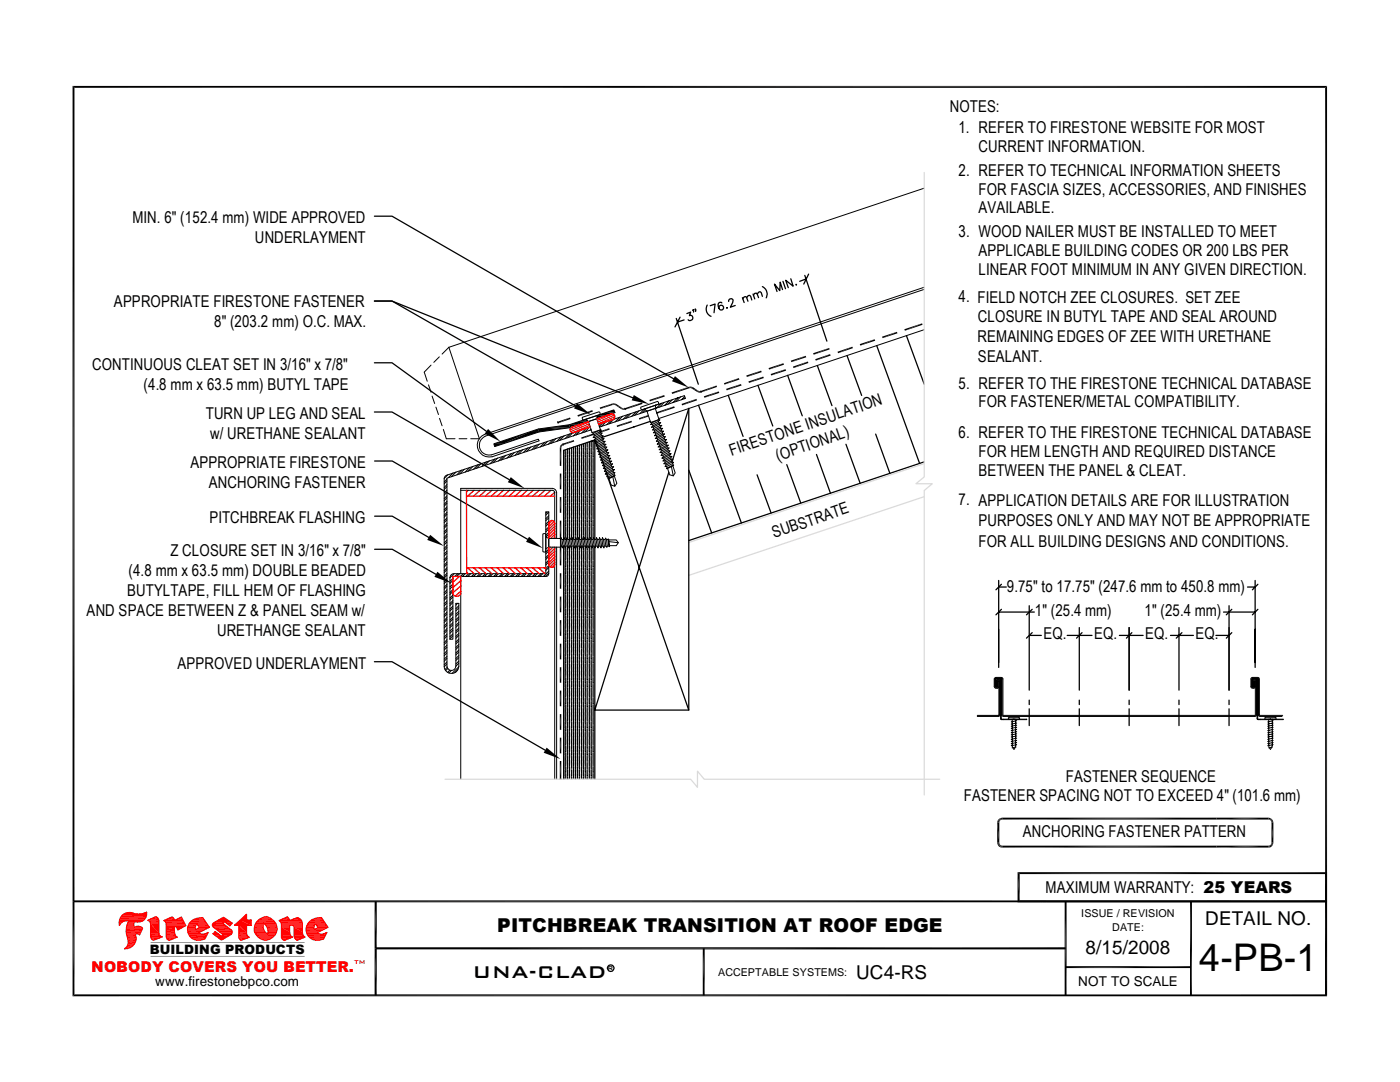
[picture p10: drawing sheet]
<svg xmlns="http://www.w3.org/2000/svg" width="279mm" height="216mm" viewBox="0 0 279 216" stroke-linecap="round" stroke-linejoin="round" font-family="sans-serif">
<defs><g id="words">
<text font-size="7.6" x="239.3" y="193.8">4-PB-1</text>
<text font-size="4.5" x="94.3" y="195.1">UNA-CLAD</text>
<g font-size="3.8">
<text x="99.2" y="185.9">PITCHBREAK TRANSITION AT ROOF EDGE</text>
<text x="240.5" y="184.6">DETAIL NO.</text>
<text x="216.7" y="190.3">8/15/2008</text>
<text x="170.9" y="195.3">UC4-RS</text>
</g>
<g font-size="3.3">
<text x="189.5" y="22.4">NOTES:</text>
<text x="191.3" y="26.6">1. REFER TO FIRESTONE WEBSITE FOR MOST</text>
<text x="191.3" y="35.1">2. REFER TO TECHNICAL INFORMATION SHEETS</text>
<text x="195.3" y="30.4">CURRENT INFORMATION.</text>
<text x="195.3" y="38.8">FOR FASCIA SIZES, ACCESSORIES, AND FINISHES</text>
<text x="26.4" y="44.6">MIN. 6&quot; (152.4 mm) WIDE APPROVED</text>
<text x="191.3" y="47.2">3. WOOD NAILER MUST BE INSTALLED TO MEET</text>
<text x="195.3" y="42.5">AVAILABLE.</text>
<text x="50.9" y="48.5">UNDERLAYMENT</text>
<text x="195.3" y="51">APPLICABLE BUILDING CODES OR 200 LBS PER</text>
<text x="195.3" y="54.8">LINEAR FOOT MINIMUM IN ANY GIVEN DIRECTION.</text>
<text x="22.7" y="61.3">APPROPRIATE FIRESTONE FASTENER</text>
<text x="42.7" y="65.2">8&quot; (203.2 mm) O.C. MAX.</text>
<text x="191.3" y="60.3">4. FIELD NOTCH ZEE CLOSURES. SET ZEE</text>
<text x="195.2" y="64.3">CLOSURE IN BUTYL TAPE AND SEAL AROUND</text>
<text x="195.1" y="68.2">REMAINING EDGES OF ZEE WITH URETHANE</text>
<text x="18.4" y="73.8">CONTINUOUS CLEAT SET IN 3/16&quot; x 7/8&quot;</text>
<text x="28.7" y="77.8">(4.8 mm x 63.5 mm) BUTYL TAPE</text>
<text x="191.3" y="77.6">5. REFER TO THE FIRESTONE TECHNICAL DATABASE</text>
<text x="195.2" y="72.2">SEALANT.</text>
<text x="41.1" y="83.7">TURN UP LEG AND SEAL</text>
<text x="195.3" y="81.3">FOR FASTENER/METAL COMPATIBILITY.</text>
<text x="41.9" y="87.6">w/ URETHANE SEALANT</text>
<text x="191.3" y="87.4">6. REFER TO THE FIRESTONE TECHNICAL DATABASE</text>
<text x="38" y="93.4">APPROPRIATE FIRESTONE</text>
<text x="195.3" y="91.1">FOR HEM LENGTH AND REQUIRED DISTANCE</text>
<text x="195.3" y="95">BETWEEN THE PANEL &amp; CLEAT.</text>
<text x="41.7" y="97.4">ANCHORING FASTENER</text>
<text x="191.3" y="100.8">7. APPLICATION DETAILS ARE FOR ILLUSTRATION</text>
<text x="41.8" y="104.4">PITCHBREAK FLASHING</text>
<text x="195.3" y="105">PURPOSES ONLY AND MAY NOT BE APPROPRIATE</text>
<text x="34" y="111">Z CLOSURE SET IN 3/16&quot; x 7/8&quot;</text>
<text x="195.3" y="109.1">FOR ALL BUILDING DESIGNS AND CONDITIONS.</text>
<text x="25.4" y="119">BUTYLTAPE, FILL HEM OF FLASHING</text>
<text x="25.7" y="115">(4.8 mm x 63.5 mm) DOUBLE BEADED</text>
<text x="201" y="118.2">9.75&quot; to 17.75&quot; (247.6 mm to 450.8 mm)</text>
<text x="17.3" y="122.9">AND SPACE BETWEEN Z &amp; PANEL SEAM w/</text>
<text x="206.5" y="122.9">1&quot; (25.4 mm)</text>
<text x="228.4" y="122.9">1&quot; (25.4 mm)</text>
<text x="43.3" y="126.8">URETHANGE SEALANT</text>
<text x="208.2" y="127.5">EQ.</text>
<text x="218.4" y="127.5">EQ.</text>
<text x="228.6" y="127.5">EQ.</text>
<text x="238.6" y="127.5">EQ.</text>
<text x="35.4" y="133.5">APPROVED UNDERLAYMENT</text>
<text x="192.4" y="159.9">FASTENER SPACING NOT TO EXCEED 4&quot; (101.6 mm)</text>
<text x="212.7" y="156">FASTENER SEQUENCE</text>
<text x="204.1" y="167">ANCHORING FASTENER PATTERN</text>
<text x="208.7" y="178.2">MAXIMUM WARRANTY: 25 YEARS</text>
</g>
<g font-size="3.2">
<text x="146" y="91" transform="rotate(-19 146 91)">FIRESTONE INSULATION</text>
<text x="155.2" y="92" transform="rotate(-19 155.2 92)">(OPTIONAL)</text>
<text x="154.5" y="107.4" transform="rotate(-19 154.5 107.4)">SUBSTRATE</text>
</g>
<text font-size="3" fill="#f00" x="18.3" y="194">NOBODY COVERS YOU BETTER.</text>
<g font-size="2.7">
<text x="30.9" y="196.7">www.firestonebpco.com</text>
<text x="215.2" y="196.8">NOT TO SCALE</text>
</g>
<text font-size="2.6" x="29.9" y="190.4">BUILDING PRODUCTS</text>
<g font-size="2.2">
<text x="215.8" y="183">ISSUE / REVISION</text>
<text x="222" y="185.8">DATE:</text>
<text x="143.3" y="194.7">ACCEPTABLE SYSTEMS:</text>
</g>
<text font-size="1.5" fill="#f00" x="70.7" y="192.4">TM</text>
<text font-size="1.5" x="121.2" y="193.5">R</text>
</g></defs>
<path d="M14.5 17.3h250.3M14.7 17.1v181.7M264.7 17.1v181.7M14.7 179.9h250.1M212.7 179.9v18.7M237.7 179.9v18.7M14.5 198.6h250.3M140.4 189.2v9.4M212.7 193h25" fill="none" stroke="#000" stroke-width=".38"/>
<path d="M75 179.9v18.7M75 189.2h137.7" fill="none" stroke="#000" stroke-width=".42"/>
<g fill="#f00">
<path d="M57 183.1l.3-.1 .2 .1z"/>
<path d="M56.9 183.1h.6z"/>
<path d="M57 183.1h.5z"/>
<path d="M59.3 183.1h.2z"/>
<path d="M56.5 183.3l.4-.2 .8 .2z"/>
<path d="M56.9 183.1h.6l.2 .2z"/>
<path d="M58.8 183.3l.5-.2 .6 .2z"/>
<path d="M59.3 183.1l.6 .2z"/>
<path d="M56.3 183.4h1.4z"/>
<path d="M56.5 183.3l1.2 .1z"/>
<path d="M58.6 183.4h1.3z"/>
<path d="M58.8 183.3l1.1 .1z"/>
</g>
<path d="M55.7 183.5h2.1" fill="none" stroke="#f00" stroke-width=".3"/>
<path d="M56.3 183.4h1.4l.1 .3z" fill="#f00"/>
<path d="M57.8 183.5h2.4" fill="none" stroke="#f00" stroke-width=".3"/>
<path d="M58.6 183.4h1.3l.3 .3z" fill="#f00"/>
<path d="M55.7 183.7h4.5M55.8 183.8h4.4M56.1 184.2h4.2M56.2 184.6h4.1" fill="none" stroke="#f00" stroke-width=".2"/>
<path d="M56 184h4.3M56.1 184.4h4.2" fill="none" stroke="#f00" stroke-width=".3"/>
<path d="M56.2 184.6h1.8z" fill="#f00"/>
<path d="M56.2 184.6h4.1" fill="none" stroke="#f00" stroke-width=".2"/>
<g fill="#f00">
<path d="M56.2 184.6l1.7 .1z"/>
<path d="M56.2 184.6h1.8z"/>
</g>
<path d="M58.3 184.6h2" fill="none" stroke="#f00" stroke-width=".2"/>
<g fill="#f00">
<path d="M56.2 184.7h1.6z"/>
<path d="M56.2 184.7h1.7z"/>
<path d="M58.5 184.7h1.8z"/>
<path d="M56.2 184.7l1.6 .1h-1.6z"/>
<path d="M56.2 184.7h1.6v.1z"/>
<path d="M58.5 184.7l1.8 .1h-1.7z"/>
<path d="M58.5 184.7h1.8v.1z"/>
<path d="M56.2 184.8l1.6 .2h-1.6z"/>
<path d="M56.2 184.8h1.6v.2z"/>
<path d="M58.6 184.8l1.7 .2h-1.6z"/>
<path d="M58.6 184.8h1.7v.2z"/>
<path d="M56.2 185l1.6 1h-1.6z"/>
<path d="M56.2 185h1.6v1z"/>
<path d="M58.7 185l1.6 1h-1.6z"/>
<path d="M58.7 185h1.6v1z"/>
<path d="M56.2 186h1.6z"/>
<path d="M58.7 186h1.6z"/>
<path d="M56.2 186l1.6 .3h-1.6z"/>
<path d="M56.2 186h1.6v.3z"/>
<path d="M58.7 186l1.6 .3h-1.6z"/>
<path d="M58.7 186h1.6v.3z"/>
<path d="M56.2 186.3h1.6z"/>
<path d="M58.7 186.3h1.6z"/>
<path d="M56.2 186.3l1.7 .3h-1.7z"/>
<path d="M56.2 186.3h1.6l.1 .3z"/>
<path d="M58.7 186.3l1.8 .3h-1.8z"/>
<path d="M58.7 186.3h1.6l.2 .3z"/>
<path d="M56.2 186.6h1.7z"/>
<path d="M58.7 186.6h1.8z"/>
<path d="M56.2 186.6l1.9 .2h-1.9z"/>
<path d="M56.2 186.6h1.7l.2 .2z"/>
<path d="M58.7 186.6l1.9 .2h-1.9z"/>
<path d="M58.7 186.6h1.8l.1 .2z"/>
<path d="M56.2 186.8h1.9z"/>
<path d="M58.7 186.8h1.9z"/>
</g>
<path d="M56.2 186.9h2.1M58.4 187h-2.2M58.7 186.9h2.2M60.9 187h-2.1" fill="none" stroke="#f00" stroke-width=".2"/>
<path d="M56.2 187l1.8 .1z" fill="#f00"/>
<path d="M56.2 187.1h2.1" fill="none" stroke="#f00" stroke-width=".2"/>
<path d="M58.8 187l1.7 .1z" fill="#f00"/>
<path d="M58.8 187.1h2" fill="none" stroke="#f00" stroke-width=".2"/>
<g fill="#f00">
<path d="M56.2 187.1l1.1 .3h-1z"/>
<path d="M56.2 187.1h1.8l-.7 .3z"/>
<path d="M58.8 187.1l1 .3h-.8z"/>
<path d="M58.8 187.1h1.7l-.7 .3z"/>
<path d="M56.3 187.4h1z"/>
<path d="M59 187.4h.8z"/>
<path d="M56.4 187.4l.4 .2z"/>
<path d="M56.4 187.4h.9l-.5 .2z"/>
<path d="M59 187.4h.8l-.5 .2z"/>
<path d="M56.7 187.6h.1z"/>
</g>
<path d="M55.7 183.7l1.6-.7 .5 .7 1.6-.6 .5 .2 .3 .4 .1 .5 .2 2.4 .4 .4-1.6 .6-.3-.2-.2-.3-.1-.3v-1.8l-.4-.4-.5 .1v1.3l.1 .6 .5 .4-1.7 .7-.4-.3-.1-.4-.1-2.8z" fill="none" stroke="#f00" stroke-width=".25"/>
<g fill="#f00">
<path d="M25.4 182.1h.8z"/>
<path d="M29 182.1h.3z"/>
<path d="M25.2 182.2h1.3z"/>
<path d="M25.4 182.1l1.1 .1z"/>
<path d="M28.9 182.2h.4z"/>
<path d="M29 182.1l.3 .1z"/>
<path d="M24.9 182.3l.3-.1 1.6 .1z"/>
<path d="M25.2 182.2h1.3l.3 .1z"/>
<path d="M28.5 182.3l.4-.1 .4 .1z"/>
<path d="M28.9 182.2h.4v.1z"/>
<path d="M24.9 182.3h1.9z"/>
<path d="M28.4 182.3h.9z"/>
<path d="M28.5 182.3h.8z"/>
</g>
<path d="M24.9 182.3h2" fill="none" stroke="#f00" stroke-width=".2"/>
<path d="M28.4 182.3h.9z" fill="#f00"/>
<path d="M24.7 182.4h2.4" fill="none" stroke="#f00" stroke-width=".2"/>
<g fill="#f00">
<path d="M27.7 182.4h1.6z"/>
<path d="M28.4 182.3l.9 .1z"/>
</g>
<path d="M24.7 182.4h2.8" fill="none" stroke="#f00" stroke-width=".2"/>
<g fill="#f00">
<path d="M27.5 182.4h1.8z"/>
<path d="M27.7 182.4h1.6z"/>
</g>
<path d="M23.9 183.5h4.9M24.1 183h5M24.4 182.6h4.9M24.5 182.5h4.8" fill="none" stroke="#f00" stroke-width=".2"/>
<path d="M23.9 183.3h5.2M24.1 182.8h5.2" fill="none" stroke="#f00" stroke-width=".42"/>
<path d="M23.8 183.6h4.9" fill="none" stroke="#f00" stroke-width=".21"/>
<g fill="#f00">
<path d="M23.8 183.7l1 .1z"/>
<path d="M23.8 183.7h1.5z"/>
</g>
<path d="M25.3 183.7h3.2" fill="none" stroke="#f00" stroke-width=".2"/>
<path d="M23.8 183.8h1z" fill="#f00"/>
<path d="M25.5 183.8h3" fill="none" stroke="#f00" stroke-width=".2"/>
<path d="M23.8 183.8h1z" fill="#f00"/>
<path d="M25.6 183.8h2.9" fill="none" stroke="#f00" stroke-width=".2"/>
<g fill="#f00">
<path d="M23.8 183.8l.7 .1h-.7z"/>
<path d="M23.8 183.8h1l-.3 .1z"/>
</g>
<path d="M25.7 183.8h2.7" fill="none" stroke="#f00" stroke-width=".2"/>
<g fill="#f00">
<path d="M23.8 183.9h.6z"/>
<path d="M23.8 183.9h.7z"/>
<path d="M25.7 183.9h1.1z"/>
<path d="M26.8 183.9h1.2z"/>
<path d="M26.8 183.9h1.3z"/>
<path d="M25.6 183.9h1.2z"/>
<path d="M27.1 183.9h.8z"/>
<path d="M27.1 183.9h.9z"/>
<path d="M23.8 183.9l.6 .1z"/>
<path d="M25.6 183.9l1.2 .1z"/>
<path d="M27.2 183.9h.7z"/>
<path d="M23.8 184l.5 .1z"/>
<path d="M23.8 184h.6z"/>
<path d="M25.6 184l1.1 .1z"/>
<path d="M25.6 184h1.2z"/>
<path d="M23.8 184.1l.3 .1h-.3z"/>
<path d="M23.8 184.1h.5l-.2 .1z"/>
<path d="M25.6 184.1l1.1 .1h-1.2z"/>
<path d="M25.6 184.1h1.1v.1z"/>
<path d="M23.8 184.2l.2 .2z"/>
<path d="M23.8 184.2h.3l-.1 .2z"/>
<path d="M25.5 184.2l1.2 .2h-1.3z"/>
<path d="M25.5 184.2h1.2v.2z"/>
<path d="M23.8 184.4h.2z"/>
<path d="M25.4 184.4l1.3 .1z"/>
<path d="M23.8 184.5v.1z"/>
<path d="M25.4 184.5l1.3 .1h-1.3z"/>
<path d="M25.4 184.5h1.3v.1z"/>
<path d="M25.4 184.6l1.3 .2h-1.4z"/>
<path d="M25.4 184.6h1.3v.2z"/>
<path d="M25.3 184.8l1.4 .1z"/>
<path d="M27.2 184.9h.7z"/>
<path d="M25.3 184.9h1.5z"/>
<path d="M27.1 184.9h.9z"/>
<path d="M27.2 184.9h.8z"/>
<path d="M25.3 184.9l1.5 .1h-1.6z"/>
<path d="M25.3 184.9h1.5v.1z"/>
<path d="M26.8 185l.3-.1 1.2 .1z"/>
<path d="M27.1 184.9l1.2 .1z"/>
<path d="M25.2 185l1.6 .1z"/>
<path d="M26.8 185l1.5 .1z"/>
</g>
<path d="M25.2 185.1h3.2M25.2 185.2h3.3" fill="none" stroke="#f00" stroke-width=".2"/>
<g fill="#f00">
<path d="M25.2 185.3l3 .5h-3z"/>
<path d="M25.2 185.3h3.3l-.3 .5z"/>
<path d="M25.2 185.8l2.8 .5h-2.8z"/>
<path d="M25.2 185.8h3l-.2 .5z"/>
<path d="M25.2 186.3l2 .1z"/>
</g>
<path d="M25.2 186.3h2.1" fill="none" stroke="#f00" stroke-width=".2"/>
<g fill="#f00">
<path d="M27.3 186.3l.6 .1z"/>
<path d="M27.3 186.3h.7z"/>
<path d="M25.2 186.4h1.8z"/>
<path d="M25.2 186.4h2z"/>
<path d="M27.6 186.4h.3z"/>
<path d="M25.3 186.4l1.8 .1z"/>
<path d="M27.7 186.4h.2z"/>
<path d="M25.3 186.5l1.8 .1z"/>
<path d="M25.3 186.6l1.8 .3h-1.7z"/>
<path d="M25.3 186.6h1.8v.3z"/>
<path d="M25.4 186.9l1.8 .3h-1.7z"/>
<path d="M25.4 186.9h1.7l.1 .3z"/>
<path d="M25.5 187.2l1.7 .1z"/>
<path d="M25.5 187.3l1.6 .2h-1.5z"/>
<path d="M25.5 187.3h1.7l-.1 .2z"/>
<path d="M25.6 187.5l1.5 .3h-1.5z"/>
<path d="M25.6 187.5h1.5v.3z"/>
<path d="M25.6 187.8l1.5 .1z"/>
<path d="M25.6 187.9l1.2 .5h-1.2z"/>
<path d="M25.6 187.9h1.5l-.3 .5z"/>
<path d="M25.6 188.4h1.2z"/>
<path d="M25.6 188.4l.8 .4h-1z"/>
<path d="M25.6 188.4h1.2l-.4 .4z"/>
<path d="M25.4 188.8l.8 .1h-.9z"/>
<path d="M25.4 188.8h1l-.2 .1z"/>
<path d="M25.1 189.1l.2-.2 .7 .2z"/>
<path d="M25.3 188.9h.9l-.2 .2z"/>
<path d="M25.1 189.1l.3 .2h-.5z"/>
<path d="M25.1 189.1h.9l-.6 .2z"/>
<path d="M24.9 189.3h.5z"/>
</g>
<path d="M23.8 184.6h.1M24.4 182.6a2.17 2.17 0 0 1 2.4-.3h1.6l.9-.3a1.76 1.76 0 0 1-2.5 1.9v1.2a1.24 1.24 0 0 1 1.7 .2l-.6 1.2-.6-.2-.3 .1a2.12 2.12 0 0 1-2.1 2.9 1.59 1.59 0 0 0 .6-2.1 4 4 0 0 1 .2-3.4 1.56 1.56 0 0 0-1.9 .8 2.23 2.23 0 0 1 .6-2z" fill="none" stroke="#f00" stroke-width=".25"/>
<g fill="#f00">
<path d="M40.2 183.1h.3z"/>
<path d="M40 183.1h.5z"/>
<path d="M39.2 183.3l.8-.2 .6 .2z"/>
<path d="M40 183.1h.5l.1 .2z"/>
</g>
<path d="M38.4 183.4h2.4" fill="none" stroke="#f00" stroke-width=".34"/>
<path d="M39.2 183.3h1.4l.2 .3z" fill="#f00"/>
<path d="M38 183.8h3.1" fill="none" stroke="#f00" stroke-width=".42"/>
<path d="M37.7 184.2h3.6" fill="none" stroke="#f00" stroke-width=".34"/>
<g fill="#f00">
<path d="M37.7 184.4l1.5 .1h-1.6z"/>
<path d="M37.7 184.4h1.6l-.1 .1z"/>
</g>
<path d="M39.3 184.4h2.1" fill="none" stroke="#f00" stroke-width=".2"/>
<g fill="#f00">
<path d="M37.6 184.5l1.5 .1z"/>
<path d="M37.6 184.5h1.6z"/>
</g>
<path d="M39.4 184.5h2" fill="none" stroke="#f00" stroke-width=".2"/>
<g fill="#f00">
<path d="M37.6 184.6l1.4 .3h-1.5z"/>
<path d="M37.6 184.6h1.5l-.1 .3z"/>
</g>
<path d="M39.5 184.7h2.2" fill="none" stroke="#f00" stroke-width=".3"/>
<g fill="#f00">
<path d="M37.5 184.9l1.5 .1h-1.5z"/>
<path d="M37.5 184.9h1.5v.1z"/>
</g>
<path d="M39.7 184.9h2" fill="none" stroke="#f00" stroke-width=".2"/>
<g fill="#f00">
<path d="M37.5 185h1.5z"/>
<path d="M39.8 185h1.9z"/>
<path d="M37.5 185l1.5 .1z"/>
<path d="M39.8 185l1.9 .1z"/>
<path d="M37.5 185.1h1.5z"/>
<path d="M39.8 185.1h1.8z"/>
<path d="M39.8 185.1h1.9z"/>
<path d="M37.5 185.1l1.5 .1h-1.5z"/>
<path d="M37.5 185.1h1.5v.1z"/>
<path d="M39.6 185.2l.2-.1 1.6 .1z"/>
<path d="M39.8 185.1h1.8l-.2 .1z"/>
<path d="M37.5 185.2l1.5 .3h-1.6z"/>
<path d="M37.5 185.2h1.5v.3z"/>
<path d="M39 185.5l.6-.3 1.2 .3z"/>
<path d="M39.6 185.2h1.8l-.6 .3z"/>
</g>
<path d="M37.4 185.6h3.4M37.5 186.1h2.2" fill="none" stroke="#f00" stroke-width=".2"/>
<path d="M37.4 185.9h3.1" fill="none" stroke="#f00" stroke-width=".38"/>
<path d="M41.4 186.1h.1z" fill="#f00"/>
<path d="M37.6 186.2h2.2" fill="none" stroke="#f00" stroke-width=".2"/>
<path d="M41.3 186.2h.1z" fill="#f00"/>
<path d="M37.6 186.2h2.2" fill="none" stroke="#f00" stroke-width=".2"/>
<g fill="#f00">
<path d="M41.2 186.3h.2z"/>
<path d="M41.3 186.2l.1 .1z"/>
</g>
<path d="M37.6 186.3h2.4" fill="none" stroke="#f00" stroke-width=".2"/>
<g fill="#f00">
<path d="M40.9 186.4h.5z"/>
<path d="M41.2 186.3h.2z"/>
</g>
<path d="M37.6 186.4h2.4" fill="none" stroke="#f00" stroke-width=".2"/>
<path d="M40.9 186.4h.5z" fill="#f00"/>
<path d="M37.6 186.4h2.9" fill="none" stroke="#f00" stroke-width=".2"/>
<g fill="#f00">
<path d="M40.5 186.4h.9z"/>
<path d="M40.9 186.4h.5z"/>
</g>
<path d="M37.7 186.6h3.7" fill="none" stroke="#f00" stroke-width=".34"/>
<path d="M37.8 187h3.4" fill="none" stroke="#f00" stroke-width=".42"/>
<path d="M38.3 187.3h2.7" fill="none" stroke="#f00" stroke-width=".2"/>
<path d="M38.6 187.4l1.8 .1h-1.6z" fill="#f00"/>
<path d="M38.6 187.4h2.3" fill="none" stroke="#f00" stroke-width=".2"/>
<g fill="#f00">
<path d="M38.8 187.5h1.4z"/>
<path d="M38.8 187.5h1.6z"/>
<path d="M39 187.5l1.1 .1z"/>
<path d="M39 187.5h1.2z"/>
<path d="M39.1 187.6h1z"/>
</g>
<path d="M41.7 185l-1.3-1.9a2.49 2.49 0 0 0-2.8 3.3 2.35 2.35 0 0 0 3.3 1l.6-1.3a1.57 1.57 0 0 1-1.9 0l2.1-1.1" fill="none" stroke="#f00" stroke-width=".25"/>
<g fill="#f00">
<path d="M34.3 183h.1z"/>
<path d="M34.2 183h.2z"/>
<path d="M33.9 183.1l.3-.1 .4 .1z"/>
<path d="M34.2 183l.4 .1z"/>
<path d="M35.9 183.1l.2-.1 .1 .1z"/>
<path d="M36.1 183l.1 .1z"/>
<path d="M33.4 183.4l.5-.3 .8 .3z"/>
<path d="M33.9 183.1h.7l.1 .3z"/>
<path d="M35.4 183.4l.5-.3 .5 .3z"/>
<path d="M35.9 183.1h.3l.2 .3z"/>
</g>
<path d="M32.7 183.5h2.1" fill="none" stroke="#f00" stroke-width=".3"/>
<g fill="#f00">
<path d="M33.4 183.4h1.3l.1 .3z"/>
<path d="M34.8 183.7l.6-.3 1.1 .3z"/>
<path d="M35.4 183.4h1l.1 .3z"/>
</g>
<path d="M32.7 183.7h2.1" fill="none" stroke="#f00" stroke-width=".2"/>
<path d="M34.8 183.7h1.7z" fill="#f00"/>
<path d="M32.8 183.8h3.9" fill="none" stroke="#f00" stroke-width=".21"/>
<path d="M33 184h3.8" fill="none" stroke="#f00" stroke-width=".3"/>
<path d="M33.2 184.4h3.8" fill="none" stroke="#f00" stroke-width=".34"/>
<path d="M33.2 184.6h3.8M33.2 184.7h3.8M33.2 184.8h3.8" fill="none" stroke="#f00" stroke-width=".2"/>
<g fill="#f00">
<path d="M33.2 184.8l1.7 .1z"/>
<path d="M33.2 184.8h1.9z"/>
<path d="M35.1 184.8l1.6 .1z"/>
<path d="M35.1 184.8h1.7z"/>
<path d="M33.2 184.9l1.6 .1z"/>
<path d="M33.2 184.9h1.7z"/>
<path d="M35.1 184.9l1.5 .1z"/>
<path d="M35.1 184.9h1.6z"/>
<path d="M33.2 185h1.6z"/>
<path d="M35.2 185h1.4z"/>
<path d="M35.2 185h1.3z"/>
<path d="M33.2 185l1.6 .5h-1.6z"/>
<path d="M33.2 185h1.6v.5z"/>
<path d="M35.3 185l.3 .5z"/>
<path d="M35.3 185h1.2l-.9 .5z"/>
<path d="M33.2 185.5h1.6z"/>
<path d="M33.2 185.5l1.6 .5h-1.6z"/>
<path d="M33.2 185.5h1.6v.5z"/>
<path d="M33.2 186l1.6 .3h-1.6z"/>
<path d="M33.2 186h1.6v.3z"/>
<path d="M33.2 186.3l1.7 .3h-1.7z"/>
<path d="M33.2 186.3h1.6l.1 .3z"/>
<path d="M33.2 186.6l1.9 .2h-1.9z"/>
<path d="M33.2 186.6h1.7l.2 .2z"/>
</g>
<path d="M33.2 186.9h2.2M33.2 187h2.2" fill="none" stroke="#f00" stroke-width=".2"/>
<path d="M33.2 187l1.1 .4h-.9z" fill="#f00"/>
<path d="M33.2 187.2h2.1" fill="none" stroke="#f00" stroke-width=".38"/>
<g fill="#f00">
<path d="M33.4 187.4h.9l-.6 .3z"/>
<path d="M30.7 183.1l.4-.2 .3 .2z"/>
<path d="M30.1 183.4l.6-.3 .9 .3z"/>
<path d="M30.7 183.1h.7l.2 .3z"/>
</g>
<path d="M29.5 183.5h2.2" fill="none" stroke="#f00" stroke-width=".25"/>
<path d="M30.1 183.4h1.5l.1 .2z" fill="#f00"/>
<path d="M29.5 183.7h2.2" fill="none" stroke="#f00" stroke-width=".2"/>
<g fill="#f00">
<path d="M29.7 183.7l2 .1z"/>
<path d="M29.8 183.8l1.9 .2h-1.7z"/>
<path d="M29.8 183.8h1.9v.2z"/>
<path d="M30 184l1.7 .3h-1.6z"/>
<path d="M30 184h1.7v.3z"/>
<path d="M30.1 184.3l1.6 1.9h-1.6z"/>
<path d="M30.1 184.3h1.6v1.9z"/>
<path d="M30.1 186.2l1.7 .4h-1.7z"/>
<path d="M30.1 186.2h1.6l.1 .4z"/>
<path d="M30.1 186.6l1.9 .2h-1.9z"/>
<path d="M30.1 186.6h1.7l.2 .2z"/>
<path d="M30.1 186.8h1.9z"/>
</g>
<path d="M30.1 186.9h2.2" fill="none" stroke="#f00" stroke-width=".2"/>
<path d="M30.1 186.9l1.7 .3h-1.7z" fill="#f00"/>
<path d="M30.1 187h2.2" fill="none" stroke="#f00" stroke-width=".21"/>
<g fill="#f00">
<path d="M30.1 187.2l1 .3h-.8z"/>
<path d="M30.1 187.2h1.7l-.7 .3z"/>
<path d="M30.3 187.5h.8l-.5 .1z"/>
</g>
<path d="M29.5 183.6l1.6-.7 .3 .2 .3 .6v2.5l.3 .6 .3 .1-1.7 .7-.3-.1-.2-.7v-2.5l-.3-.5zM32.7 183.7l1.6-.7 .3 .1 .2 .6 1.4-.7 .8 1.7-1.5 .8-.3-.5-.3-.1a2 2 0 0 0 .5 2.1l-1.7 .7-.3-.3-.2-.4v-2.8zM37 184.7h.1M39.3 184.4l.5 .7-.8 .4a.97 .97 0 0 1 .3-1.1z" fill="none" stroke="#f00" stroke-width=".25"/>
<g fill="#f00">
<path d="M43 183.9l1.6-.9 1.3 .9z"/>
<path d="M44.6 183l1.3 .9z"/>
<path d="M43 183.9h1.8z"/>
<path d="M44.8 183.9h1.1z"/>
<path d="M42.6 184.1l.4-.2 1.5 .2z"/>
<path d="M43 183.9h1.8l-.3 .2z"/>
<path d="M44.8 183.9l1.4 .2h-1.1z"/>
<path d="M44.8 183.9h1.1l.3 .2z"/>
<path d="M42.6 184.1l1.8 .1z"/>
<path d="M42.6 184.1h1.9z"/>
<path d="M45.1 184.1l1.2 .1z"/>
<path d="M42.6 184.2h1.8z"/>
<path d="M45.2 184.2h1.1z"/>
<path d="M42.5 184.2h1.9z"/>
</g>
<path d="M42.5 184.3h2" fill="none" stroke="#f00" stroke-width=".2"/>
<g fill="#f00">
<path d="M42.5 184.2l2 .1z"/>
<path d="M45.2 184.2l1 .1z"/>
<path d="M45.2 184.2h1.1z"/>
</g>
<path d="M42.4 184.4h2.4" fill="none" stroke="#f00" stroke-width=".25"/>
<g fill="#f00">
<path d="M45.3 184.3l.7 .3h-.4z"/>
<path d="M45.3 184.3h.9l-.2 .3z"/>
</g>
<path d="M42.4 184.6h2.6" fill="none" stroke="#f00" stroke-width=".2"/>
<g fill="#f00">
<path d="M45.6 184.6l.3 .1z"/>
<path d="M45.6 184.6h.4l-.1 .1z"/>
</g>
<path d="M42.4 184.7h2.6" fill="none" stroke="#f00" stroke-width=".2"/>
<path d="M42.4 184.7h2.6" fill="none" stroke="#f00" stroke-width=".2"/>
<path d="M42.4 184.7h2.7" fill="none" stroke="#f00" stroke-width=".2"/>
<path d="M42.4 184.9h3" fill="none" stroke="#f00" stroke-width=".21"/>
<g fill="#f00">
<path d="M42.6 185l3.5 .6h-2.7z"/>
<path d="M42.6 185h2.8l.7 .6z"/>
</g>
<path d="M43.4 185.7h2.9M43.6 185.8h2.7" fill="none" stroke="#f00" stroke-width=".2"/>
<path d="M43.8 185.9h2.5" fill="none" stroke="#f00" stroke-width=".2"/>
<path d="M43.8 185.9h2.5" fill="none" stroke="#f00" stroke-width=".2"/>
<g fill="#f00">
<path d="M42.9 185.9l.2 .1h-.3z"/>
<path d="M42.9 185.9l.2 .1z"/>
</g>
<path d="M43.8 186h2.6" fill="none" stroke="#f00" stroke-width=".2"/>
<g fill="#f00">
<path d="M42.6 186.2l.2-.2 .6 .2z"/>
<path d="M42.8 186l.6 .2z"/>
</g>
<path d="M43.9 186.1h2.5" fill="none" stroke="#f00" stroke-width=".21"/>
<g fill="#f00">
<path d="M42.6 186.2l.9 .1h-1z"/>
<path d="M42.6 186.2l.9 .1z"/>
</g>
<path d="M44.2 186.3h2.1" fill="none" stroke="#f00" stroke-width=".2"/>
<g fill="#f00">
<path d="M42.5 186.3l1.1 .1z"/>
<path d="M44.3 186.3l1.9 .1z"/>
<path d="M44.3 186.3h1.9z"/>
<path d="M42.5 186.4h1.1z"/>
<path d="M44.3 186.4h1.9z"/>
<path d="M44.4 186.4h1.7z"/>
<path d="M44.4 186.4h1.8z"/>
<path d="M42.6 186.4l1.2 .1z"/>
<path d="M44.4 186.4l1.5 .1z"/>
<path d="M42.8 186.5l1 .1z"/>
<path d="M44.6 186.5l1.3 .1z"/>
<path d="M44.6 186.5h1.3z"/>
<path d="M42.8 186.6h1.1z"/>
<path d="M44.6 186.6h1.3z"/>
<path d="M42.8 186.6l1.4 .2h-1.1z"/>
<path d="M42.8 186.6h1.1l.3 .2z"/>
<path d="M44.2 186.8l.4-.2 .9 .2z"/>
<path d="M44.6 186.6h1.3l-.4 .2z"/>
<path d="M43.1 186.8h1.1z"/>
<path d="M44.2 186.8h1.3z"/>
<path d="M43.1 186.8l1.1 .8z"/>
<path d="M43.1 186.8h2.4l-1.3 .8z"/>
<path d="M48 183.6l1.2-1.1v1.1z"/>
<path d="M48 183.6h1.2z"/>
<path d="M47.9 183.6h1.3z"/>
<path d="M49.2 183.6h.9z"/>
</g>
<path d="M47.9 183.6h2.2" fill="none" stroke="#f00" stroke-width=".2"/>
<g fill="#f00">
<path d="M46.9 184.6l1-1 2.2 1z"/>
<path d="M47.9 183.6h2.2v1z"/>
</g>
<path d="M46.8 184.6h3.3" fill="none" stroke="#f00" stroke-width=".2"/>
<g fill="#f00">
<path d="M46.8 184.6h.8z"/>
<path d="M49.2 184.6h.9z"/>
<path d="M47.6 184.6h1.6z"/>
<path d="M47.7 184.6l1.5 .1z"/>
<path d="M47.7 184.7l1.5 1.4h-1.5z"/>
<path d="M47.7 184.7h1.5v1.4z"/>
<path d="M47.7 186.1l1.5 .4h-1.5z"/>
<path d="M47.7 186.1h1.5v.4z"/>
<path d="M47.7 186.5l1.7 .3h-1.7z"/>
<path d="M47.7 186.5h1.5l.2 .3z"/>
<path d="M47.7 186.8l1.8 .1z"/>
</g>
<path d="M47.7 186.9h2" fill="none" stroke="#f00" stroke-width=".2"/>
<path d="M47.7 187l1.7 .2h-1.7z" fill="#f00"/>
<path d="M47.7 187.1h2" fill="none" stroke="#f00" stroke-width=".2"/>
<g fill="#f00">
<path d="M47.7 187.2l.9 .3h-.8z"/>
<path d="M47.7 187.2h1.7l-.8 .3z"/>
<path d="M47.8 187.5h.8l-.5 .1z"/>
</g>
<path d="M41.7 185h.1M42.5 186.3v.1M42.6 184.1l2-1.1 1.7 1.2-.4 .5-1.1-.8-.4 .3 1.7 1.4a.53 .53 0 0 1 0 .8l-1.9 1.2-1.7-1.3 .5-.4 1.2 .9 .4-.3-2-1.5a.5 .5 0 0 1 0-.9zM46.8 184.6l2.4-2.1v1.1h.9v1h-.9v1.9l.5 .5-1.6 .6-.3-.1-.1-.6v-2.3zM50.1 184.6h.1M51.4 183.8l.5-.5a1.77 1.77 0 0 1 2.7 .4 2.27 2.27 0 0 1 .2 3.1 2.27 2.27 0 0 1-3.1 .4 2.27 2.27 0 0 1-.6-3zM52.5 184.1a2.06 2.06 0 0 1 .9 2.4 2.06 2.06 0 0 1-.9-2.4zM61.8 183.9a3.5 3.5 0 0 1 2.3-.8l1.3 1.9-2.2 1.1a1.63 1.63 0 0 0 2 0l-.6 1.3a2.24 2.24 0 0 1-3-.5 2.24 2.24 0 0 1 .2-3z" fill="none" stroke="#f00" stroke-width=".25"/>
<g fill="#f00">
<path d="M63.9 183.1h.2z"/>
<path d="M63.6 183.1h.5z"/>
<path d="M62.9 183.3l.7-.2 .6 .2z"/>
<path d="M63.6 183.1h.5l.1 .2z"/>
</g>
<path d="M62.3 183.4h2.1" fill="none" stroke="#f00" stroke-width=".25"/>
<path d="M62.9 183.3h1.3l.2 .2z" fill="#f00"/>
<path d="M61.8 183.7h2.8" fill="none" stroke="#f00" stroke-width=".34"/>
<path d="M61.5 184.1h3.4" fill="none" stroke="#f00" stroke-width=".42"/>
<path d="M61.4 184.3h3.6" fill="none" stroke="#f00" stroke-width=".2"/>
<g fill="#f00">
<path d="M61.4 184.4l1.4 .2h-1.5z"/>
<path d="M61.4 184.4h1.6l-.2 .2z"/>
</g>
<path d="M63 184.5h2.2" fill="none" stroke="#f00" stroke-width=".21"/>
<g fill="#f00">
<path d="M61.3 184.6l1.4 .2h-1.5z"/>
<path d="M61.3 184.6h1.5l-.1 .2z"/>
</g>
<path d="M63.2 184.7h2.1" fill="none" stroke="#f00" stroke-width=".21"/>
<g fill="#f00">
<path d="M61.2 184.8l1.5 .1z"/>
<path d="M61.2 184.8h1.5z"/>
</g>
<path d="M63.3 184.8h2" fill="none" stroke="#f00" stroke-width=".2"/>
<g fill="#f00">
<path d="M61.2 184.9l1.5 .1h-1.5z"/>
<path d="M61.2 184.9h1.5v.1z"/>
</g>
<path d="M63.4 184.9h2" fill="none" stroke="#f00" stroke-width=".2"/>
<g fill="#f00">
<path d="M61.2 185h1.5z"/>
<path d="M63.5 185h1.9z"/>
<path d="M61.2 185l1.5 .1z"/>
<path d="M63.5 185l1.8 .1z"/>
<path d="M61.1 185.1l1.5 .1h-1.5z"/>
<path d="M61.1 185.1h1.6l-.1 .1z"/>
<path d="M63.3 185.2l.2-.1 1.6 .1z"/>
<path d="M63.5 185.1h1.8l-.2 .1z"/>
<path d="M61.1 185.2l1.6 .1z"/>
<path d="M63.1 185.3h1.8z"/>
<path d="M63.3 185.2h1.8z"/>
<path d="M61.1 185.3l1.6 .2h-1.6z"/>
<path d="M61.1 185.3h1.6v.2z"/>
<path d="M62.7 185.5l.4-.2 1.4 .2z"/>
<path d="M63.1 185.3h1.8l-.4 .2z"/>
</g>
<path d="M61.1 185.7h3.4" fill="none" stroke="#f00" stroke-width=".34"/>
<path d="M61.1 185.9h2.7" fill="none" stroke="#f00" stroke-width=".21"/>
<path d="M61.2 186.1h2.2" fill="none" stroke="#f00" stroke-width=".2"/>
<path d="M65.1 186.1h.1z" fill="#f00"/>
<path d="M61.2 186.2h2.2" fill="none" stroke="#f00" stroke-width=".2"/>
<path d="M64.9 186.2h.3z" fill="#f00"/>
<path d="M61.3 186.3h2.3" fill="none" stroke="#f00" stroke-width=".2"/>
<g fill="#f00">
<path d="M64.6 186.4l.3-.2 .2 .2z"/>
<path d="M64.9 186.2h.3l-.1 .2z"/>
</g>
<path d="M61.3 186.4h2.4" fill="none" stroke="#f00" stroke-width=".2"/>
<path d="M64.6 186.4h.5z" fill="#f00"/>
<path d="M61.3 186.4h2.5" fill="none" stroke="#f00" stroke-width=".2"/>
<g fill="#f00">
<path d="M64.4 186.4h.7z"/>
<path d="M64.6 186.4h.5z"/>
</g>
<path d="M61.3 186.4h2.8" fill="none" stroke="#f00" stroke-width=".2"/>
<g fill="#f00">
<path d="M64.1 186.4h.9z"/>
<path d="M64.4 186.4h.7z"/>
</g>
<path d="M61.3 186.6h3.7" fill="none" stroke="#f00" stroke-width=".42"/>
<path d="M61.6 187h3.2" fill="none" stroke="#f00" stroke-width=".38"/>
<path d="M62 187.3h2.6" fill="none" stroke="#f00" stroke-width=".2"/>
<path d="M62.3 187.4l1.8 .1h-1.6z" fill="#f00"/>
<path d="M62.3 187.4h2.3" fill="none" stroke="#f00" stroke-width=".2"/>
<g fill="#f00">
<path d="M62.5 187.5h1.3z"/>
<path d="M62.5 187.5h1.6z"/>
<path d="M62.7 187.5l1.1 .1z"/>
<path d="M62.7 187.5h1.1z"/>
<path d="M62.8 187.6h1z"/>
</g>
<path d="M62.8 184.6l.2-.2 .5 .7-.8 .4-.1-.3z" fill="none" stroke="#f00" stroke-width=".25"/>
<g fill="#f00">
<path d="M52.5 183l.7-.1 .4 .1z"/>
<path d="M52.2 183.2l.3-.2 1.5 .2z"/>
<path d="M52.5 183h1.1l.4 .2z"/>
</g>
<path d="M51.9 183.3h2.2" fill="none" stroke="#f00" stroke-width=".2"/>
<path d="M52.2 183.2h1.8l.1 .1z" fill="#f00"/>
<path d="M51.1 184h3.9M51.4 183.5h3.2" fill="none" stroke="#f00" stroke-width=".38"/>
<path d="M51.4 183.7h3.3" fill="none" stroke="#f00" stroke-width=".2"/>
<path d="M51.1 184.1l1.4 .1z" fill="#f00"/>
<path d="M52.5 184.2h2.5" fill="none" stroke="#f00" stroke-width=".2"/>
<path d="M51.1 184.2h1.4z" fill="#f00"/>
<path d="M52.6 184.2h2.4" fill="none" stroke="#f00" stroke-width=".2"/>
<g fill="#f00">
<path d="M51.1 184.2l1.4 .3h-1.6z"/>
<path d="M51.1 184.2h1.4v.3z"/>
</g>
<path d="M52.6 184.3h2.5" fill="none" stroke="#f00" stroke-width=".3"/>
<g fill="#f00">
<path d="M50.9 184.5l1.6 .2h-1.7z"/>
<path d="M50.9 184.5h1.6v.2z"/>
</g>
<path d="M53 184.6h2.2" fill="none" stroke="#f00" stroke-width=".2"/>
<path d="M50.8 184.7h1.7z" fill="#f00"/>
<path d="M53.1 184.7h2.1" fill="none" stroke="#f00" stroke-width=".2"/>
<path d="M50.8 184.7l1.7 .1z" fill="#f00"/>
<path d="M53.1 184.7h2.1" fill="none" stroke="#f00" stroke-width=".2"/>
<g fill="#f00">
<path d="M50.8 184.8l1.7 .1h-1.7z"/>
<path d="M50.8 184.8h1.7v.1z"/>
</g>
<path d="M53.2 184.8h2" fill="none" stroke="#f00" stroke-width=".2"/>
<g fill="#f00">
<path d="M50.8 184.9l1.7 .3h-1.7z"/>
<path d="M50.8 184.9h1.7v.3z"/>
<path d="M53.3 184.9l1.9 .3h-1.8z"/>
<path d="M53.3 184.9h1.9v.3z"/>
<path d="M50.8 185.2l1.7 .1z"/>
<path d="M53.4 185.2l1.8 .1z"/>
<path d="M50.8 185.3l1.8 .1h-1.8z"/>
<path d="M50.8 185.3h1.7l.1 .1z"/>
<path d="M53.4 185.3l1.9 .1h-1.9z"/>
<path d="M53.4 185.3h1.8l.1 .1z"/>
<path d="M50.8 185.4h1.8z"/>
<path d="M53.4 185.4h1.8z"/>
<path d="M53.4 185.4h1.9z"/>
<path d="M50.8 185.4l1.9 .3h-1.9z"/>
<path d="M50.8 185.4h1.8l.1 .3z"/>
<path d="M53.5 185.4l1.7 .3h-1.7z"/>
<path d="M53.5 185.4h1.7v.3z"/>
</g>
<path d="M50.8 185.8h2" fill="none" stroke="#f00" stroke-width=".2"/>
<path d="M53.5 185.7l1.7 .1z" fill="#f00"/>
<path d="M50.8 185.9h2.1" fill="none" stroke="#f00" stroke-width=".2"/>
<g fill="#f00">
<path d="M53.5 185.8l1.7 .2h-1.7z"/>
<path d="M53.5 185.8h1.7v.2z"/>
</g>
<path d="M50.8 186h2.1" fill="none" stroke="#f00" stroke-width=".2"/>
<path d="M53.5 186h1.7z" fill="#f00"/>
<path d="M50.8 186.1h2.2" fill="none" stroke="#f00" stroke-width=".2"/>
<g fill="#f00">
<path d="M53.5 186l1.6 .1h-1.6z"/>
<path d="M53.5 186h1.7l-.1 .1z"/>
</g>
<path d="M50.9 186.2h2.4" fill="none" stroke="#f00" stroke-width=".21"/>
<g fill="#f00">
<path d="M53.5 186.1l1.5 .3h-1.5z"/>
<path d="M53.5 186.1h1.6l-.1 .3z"/>
</g>
<path d="M51 186.4h2.4" fill="none" stroke="#f00" stroke-width=".2"/>
<g fill="#f00">
<path d="M53.5 186.4l1.4 .1h-1.5z"/>
<path d="M53.5 186.4h1.5l-.1 .1z"/>
</g>
<path d="M51.1 186.5h3.8M51.4 186.9h3.2" fill="none" stroke="#f00" stroke-width=".2"/>
<path d="M51.1 186.7h3.8" fill="none" stroke="#f00" stroke-width=".34"/>
<path d="M51.7 187.1h2.7" fill="none" stroke="#f00" stroke-width=".21"/>
<path d="M51.9 187.2l1.9 .2h-1.5z" fill="#f00"/>
<path d="M51.9 187.3h2.2" fill="none" stroke="#f00" stroke-width=".2"/>
<g fill="#f00">
<path d="M52.3 187.4l1.3 .1z"/>
<path d="M52.3 187.4h1.5z"/>
<path d="M52.5 187.5h1.1l-.5 .1z"/>
</g>
<g fill="none" stroke="#000" stroke-width=".2">
<path d="M184.4 37.5l-94.8 31.8M184.4 57.3l-87.7 29.4a2.36 2.36 0 0 0-1.3 2.9 2.36 2.36 0 0 0 2.8 1.5l9.4-3.1-.2-.4-9.3 3.2a1.98 1.98 0 0 1-2.3-1.3 1.98 1.98 0 0 1 1-2.5l87.6-29.3M85.5 76.8l.5 1.5M86 72.9l-1.3 1.4 .6 1.8M86.2 79l.5 1.5M87.7 71.2l-1.1 1.1M89.6 69.3l6.1 18.2h-1.8M89.6 69.3l-1.4 1.4M133.6 79.9l-.9 1M134.2 79.8l-.9 .8M135.3 79.4l-1 .9M135.9 79.2l-1 .9"/>
<path d="M136.7 79.1l-.7 .7M136.7 79.4l-.1 .1M139.8 78l.1 .3M184.4 65.8l-53 17.7M87 81.2l.5 1.5M87.7 83.5l.5 1.5M88.5 85.7l.6 1.8h1.7M89.2 96l-.6 .6M89.2 97.1l-.6 .6M89.2 98.2l-.6 .6M89.2 99.3l-.6 .6M89.2 95.6l-.6 .6"/>
<path d="M89.2 96.7l-.6 .6M89.2 97.8l-.6 .6M89.2 98.9l-.6 .6M89.4 94.7l-.8 .8M90.4 94.4l-.9 .9M91 94.2l-.9 .9M91.6 87.5h1.6M92 97.8l18.5 .1 .2 .4v9.1M92.1 93.8l-.9 .9M92.7 93.6l-1 1M93.8 93.3l-1 .9M94.4 93.1l-1 .9"/>
<path d="M95.4 92.7l-.9 .9M96 92.5l-.9 .9M97.1 92.2l-1 .9M97.7 91.9l-1 1M98.6 88.6l8.8-3 6.2-.8 8.9-3 .2 .5-8.9 3-6.2 .9-8.9 2.9zM98.7 91.6l-.9 .9M99.3 91.4l-.9 .9M100.4 91.1l-.9 .9M101 90.8l-.9 1M102.1 90.5l-1 .9M102.7 90.3l-1 .9M103.7 89.9l-.9 .9"/>
<path d="M104.3 89.7l-.9 1M105.4 89.4l-1 .9M106 89.2l-1 .9M107 88.8l-.9 .9M107.6 88.6l-.9 1M108.7 88.3l-.9 .9M109.3 88.1l-.9 .9M110.4 87.7l-1 .9M111 87.5l-1 .9M111.3 84.2l.1 .3M112 87.2l-.9 .9M112.4 88.5v.3"/>
<path d="M112.6 87l-.9 .9M113.7 86.6l-1 .9M114.3 86.4l-1 .9M115.4 86.1l-1 .9M115.9 85.9l-.9 .9M116.2 83.3l3.4-1.1 .1 .1 .1 .4-3.4 1.1-.1-.1zM117 85.5l-.9 .9M117.4 84.1l.8 2.2M117.6 85.3l-.9 .9M117.8 85.2l-28.6 9.6-.5 .4-.1 37.7a1.46 1.46 0 0 0 1.5 1.5 1.46 1.46 0 0 0 1.5-1.5v-12.5h-.6v12.5M117.9 85.6l-.2 .3M118 85.8l-28.8 9.6v37.5a.89 .89 0 0 0 .9 .9 .89 .89 0 0 0 .9-.9"/>
<path d="M118.2 86.7l.3-.3 1.1-.5 .4-.1-.3 .3-1.2 .6zM118.2 86.3l.3 .1M118.5 86.7l.1 .3M118.6 87l1.2-.6h.4l-.3 .3-1.2 .6h-.3zM118.7 88.4l.3-.3 1.2-.6h.4l-.3 .3-1.2 .6zM118.7 87.3l.1 .2M118.8 87.5l1.2-.5h.4l-.3 .2-1.2 .6-.4 .1zM118.9 89l.3-.3 1.2-.6h.4l-.3 .3-1.2 .6zM118.9 87.8l.1 .3M119.1 83.6l.7 2.2-1.6 .5M119.1 83.6l-1.7 .5-.4-.4M119.1 88.4l.1 .3"/>
<path d="M119.2 82.9l-.1 .7M119.3 89l.1 .2M119.4 89.2l1.2-.6h.3l-.2 .3-1.2 .6-.4 .1zM119.5 84.7l17.1-5.7 .2 .5-17.2 5.7M119.5 89.5l.1 .3M119.6 89.8l1.2-.6h.3l-.2 .3-1.2 .6h-.4zM119.7 90.1l.1 .3M119.7 86.1l.1 .3M119.8 90.4l1.1-.6 .4-.1-.3 .3-1.2 .6-.3 .1zM119.8 90.6l.1 .3M119.9 90.9l1.2-.6h.4l-.3 .3-1.1 .6h-.4zM119.9 86.7l.1 .3"/>
<path d="M120 92.4l1.5-1h.4l-.3 .3-1.2 .6zM120.1 91.2v.3M120.1 87.2l.1 .3M120.1 91.5l1.2-.6h.4l-.3 .3-1.2 .6h-.4zM120.2 92.9l.3-.3 1.2-.6h.4l-.3 .3-1.2 .6zM120.2 91.8l.1 .3M120.3 87.8l.1 .3M120.3 84.4l-.7 .7M120.4 93.5l.3-.3 1.2-.6 .4-.1-.3 .4-1.2 .6zM120.4 92.3l.1 .3M120.5 88.4l.1 .2M120.6 92.9l.1 .3"/>
<path d="M120.7 88.9l.1 .3M120.8 93.5l.1 .2M120.9 93.7l1.2-.6h.4l-.3 .3-1.2 .6-.4 .1zM120.9 89.5v.3M120.9 84.2l-.9 .9M121 94l.1 .3M121 90l.1 .3M121.1 94.3l1.2-.6h.3l-.3 .3-1.1 .6h-.4zM121.2 94.6v.3M121.2 94.9l1.2-.6h.3l-.1 .2-1.2 .7-.3-.1zM121.2 90.6l.1 .3M121.3 95.5l1.5-.7z"/>
<path d="M121.4 95.2l.1 .2M121.4 91.2l.1 .2M121.6 91.7l.1 .3M121.8 92.3l.1 .3M122 92.9l.1 .2M122 83.8l-.9 1M122.2 93.4l.1 .3M122.3 95.2l.4 1.8M122.3 94l.1 .3M122.6 83.6l-1 .9M122.6 94.5v.3M122.6 95l.5 1.4-.4 .6-.7-.2-.5-1.3"/>
<path d="M123.7 83.3l-1 .9M124.3 83.1l-1 .9M124.7 81.4l.1 .3M125.3 82.7l-.9 1M125.9 82.5l-.9 .9M127 82.2l-1 .9M127.6 82l-1 .9M127.9 81.2l3.3-1.1 .2 .2v.3l-3.3 1.2-.2-.4zM128.6 81.6l-.9 .9M128.8 81.8l-.5 .5M129.1 82l.7 2.3M129.8 84.3l.3 .1"/>
<path d="M130.1 84.4l1.2-.6h.4l-.3 .3-1.2 .6h-.4zM130.2 84.7l.1 .3M130.3 85l1.2-.6 .4-.1-.3 .3-1.2 .6-.4 .1zM130.4 86.4l.3-.3 1.2-.6h.4l-.3 .3-1.2 .6zM130.4 85.2l.1 .3M130.5 85.5l1.2-.6h.4l-.3 .3-1.2 .6h-.4zM130.6 85.8l.1 .3M130.8 87.5l.3-.3 1.2-.6h.3l-.3 .3-1.1 .6zM130.8 81.5l.7 2.2-1.7 .6M130.8 81.5l-1.7 .5-.4-.4M130.8 86.4l.1 .3M130.9 86.7l1.1-.7h.4l-.2 .3-1.2 .6-.4 .1z"/>
<path d="M130.9 80.8l-.1 .7M131 86.9l.1 .3M131 82.3l.1 .2M131.2 87.5v.3M131.2 87.8l1.2-.6 .4-.1-.3 .4-1.2 .6h-.3zM131.3 89.2l1.5-.9h.4l-.3 .3-1.2 .6zM131.3 88.1l.1 .2M131.4 84.1l.1 .3M131.4 88.3l1.2-.6h.4l-.3 .3-1.2 .6h-.3zM131.5 89.7l.3-.2 1.2-.6 .4-.1-.3 .3-1.2 .6zM131.5 88.6l.1 .3M131.6 84.6l.1 .3"/>
<path d="M131.7 90.3l.3-.3 1.2-.6h.4l-.3 .3-1.2 .6zM131.7 89.2l.1 .3M131.8 85.2l.1 .3M131.9 89.7l.1 .3M132 80.5l-1 .9M132 85.8v.2M132.1 90.3l.1 .3M132.2 90.6l1.2-.6h.3l-.2 .3-1.2 .5-.4 .1zM132.2 86.3l.1 .3M132.3 90.8l.1 .3M132.3 86.9l.1 .3M132.4 91.1l1.2-.5 .3-.1-.3 .3-1.1 .6h-.4z"/>
<path d="M132.5 92.5l.3-.3 1.1-.5 .4-.1-.3 .3-1.2 .6zM132.5 91.4v.3M132.5 91.7l1.2-.6h.4l-.2 .3-1.2 .5-.4 .1zM132.5 80.3l-.9 .9M132.5 87.5l.1 .2M132.7 91.9l.1 .3M132.7 88l.1 .3M132.8 92.5l.1 .3M132.9 88.6l.1 .3M132.9 92.8l1.2-.6h.3l-.2 .3-1.2 .6h-.3zM133 93.5l1.5-.7zM133 93.1l.1 .3"/>
<path d="M133.1 89.1l.1 .3M133.3 89.7l.1 .3M133.5 90.3l.1 .3M133.6 90.8l.1 .3M133.9 91.4v.3M134 93.1l.4 1.9M134 91.9l.1 .3M134.2 92.5l.1 .3M134.3 93l.5 1.4-.4 .6-.8-.3-.4-1.2M89.2 100.4l-.6 .6M89.2 101.5l-.6 .6M89.2 102.6l-.6 .6"/>
<path d="M89.2 103.7l-.6 .6M89.2 104.8l-.6 .6M89.2 105.9l-.6 .6M89.2 107.1l-.6 .5M89.2 108.2l-.6 .5M89.2 109.3l-.6 .6M89.2 110.4l-.6 .6M89.2 111.5l-.6 .6M89.2 112.6l-.6 .6M89.2 113.7l-.6 .6M89.2 114.8l-.6 .6M89.2 115.9l-.6 .6"/>
<path d="M89.2 117l-.6 .6M89.2 118.1l-.6 .6M89.2 119.2l-.6 .6M89.2 100l-.6 .6M89.2 101.1l-.6 .6M89.2 102.2l-.6 .6M89.2 103.3l-.6 .6M89.2 104.4l-.6 .6M89.2 105.5l-.6 .6M89.2 106.6l-.6 .6M89.2 107.7l-.6 .6M89.2 108.8l-.6 .6"/>
<path d="M89.2 110l-.6 .5M89.2 111.1l-.6 .6M89.2 112.2l-.6 .6M89.2 113.3l-.6 .6M89.2 114.4l-.6 .6M89.2 115.5l-.6 .6M89.2 116.6l-.6 .6M89.2 117.7l-.6 .6M89.2 118.8l-.6 .6M89.2 119.9l-.6 .6M90 114.7l.6-.2h18.3v-12.3h.6v12.3l-.3 .5h-18.8v12.6h-.6v-12.4zM90.4 115.8l-.6 .6"/>
<path d="M90.4 116.9l-.6 .6M90.4 118l-.6 .6M90.4 119.1l-.6 .6M90.4 117.6l-.6 .6M90.4 118.7l-.6 .6M90.4 119.8l-.6 .6M90.4 115.4l-.6 .6M90.4 116.5l-.6 .6M90.6 114.5l-.8 .8M91.4 114.5l-.6 .5M91.7 114.5l-.6 .5M92 115v40.5"/>
<path d="M92.5 114.5l-.6 .5M92.8 114.5l-.5 .5M93.6 114.5l-.6 .5M93.9 114.5l-.5 .5M94.7 114.5l-.6 .5M95.1 114.5l-.6 .5M95.8 114.5l-.6 .5M96.2 114.5l-.6 .5M96.9 114.5l-.6 .5M97.3 114.5l-.6 .5M98 114.5l-.6 .5M98.4 114.5l-.6 .5"/>
<path d="M99.1 114.5l-.6 .5M99.5 114.5l-.6 .5M100.2 114.5l-.6 .5M100.6 114.5l-.6 .5M101.3 114.5l-.6 .5M101.7 114.5l-.6 .5M102.4 114.5l-.6 .5M102.8 114.5l-.6 .5M103.5 114.5l-.6 .5M103.9 114.5l-.6 .5M104.6 114.5l-.6 .5M105 114.5l-.6 .5"/>
<path d="M105.7 114.5l-.5 .5M106.1 114.5l-.6 .5M106.8 114.5l-.5 .5M107.2 114.5l-.6 .5M107.9 114.5l-.5 .5M108.3 106.6h.6v3.5l-.1 .1-.5-.1zM108.3 114.5l-.6 .5M108.9 107.1l.6 .3M109.2 102.2l-.3 .2M109.5 107.4h2.3v1.8M109.5 107.4v1.8l-.6 .3M109.5 105.5l-.6 .6"/>
<path d="M109.5 109.9l-.6 .6M109.5 111l-.6 .6M109.5 112.1l-.6 .6M109.5 113.2l-.6 .6M109.5 102.9l-.6 .6M109.5 104l-.6 .6M109.5 107.4h.1M109.5 109.6l-.6 .6M109.5 110.7l-.6 .6M109.5 111.8l-.6 .6M109.5 112.9l-.6 .6M109.5 114l-1 1"/>
<path d="M109.5 102.2l-.6 .6M109.5 103.3l-.6 .6M109.5 104.4l-.6 .6M109.5 105.2l-.6 .5M109.5 106.6l-.5 .5M109.5 114.4l-.7 .6M109.5 106.3l-.6 .5M109.5 109.2h2.3M110.7 109.2v46.3M111.1 107.4v-9.1a.88 .88 0 0 0-.8-.8h-18.3v17M111.1 109.2v46.3M111.7 107.4h.3"/>
<path d="M112 107.3l.4 1.7-.2 .3-.4-1.6zM112.1 109l-.3 .2M112.1 107.7h.3M112.4 109h.3M112.6 107.3l.3 1.7-.1 .3-.4-1.6zM112.7 107.7h.3M112.9 109h.3M113.2 107.3l.3 1.7-.1 .3-.4-1.6zM113.3 107.7h.3M113.5 109h.3M113.7 107.3l.2 .4 .2 1.3-.1 .3-.4-1.6zM113.9 107.7h.3"/>
<path d="M114.1 109h.3M114.3 107.3l.2 .4 .2 1.3-.1 .3-.4-1.6zM114.5 107.7h.3M114.7 109h.3M114.9 107.3l.2 .4 .2 1.3-.1 .3-.4-1.6zM115.1 107.7h.3M115.3 109h.3M115.5 107.3l.2 .4 .2 1.3-.1 .3-.4-1.6zM115.7 107.7h.3M115.9 109h.3M116.1 107.3l.2 .4 .2 1.3-.1 .3-.4-1.6zM116.3 107.7h.3"/>
<path d="M116.5 109h.3M116.7 107.3l.2 .4 .2 1.3-.1 .3-.4-1.6zM116.9 107.7h.3M117.1 109h.3M117.3 107.3l.2 .4 .2 1.3-.1 .3-.4-1.6zM117.5 107.7h.3M117.7 109h.3M117.9 107.3l.2 .4 .2 1.3-.1 .3-.4-1.6zM118.1 107.7h.3M118.3 109h.3M118.5 107.3l.2 .4 .2 1.3-.2 .3-.3-1.6zM118.7 107.7h.3"/>
<path d="M118.9 109h.3M119 107.3l.3 .4 .2 1.3-.2 .3-.3-1.6zM119.3 107.7h.3M119.5 109h.3M119.6 107.3l.2 .4 .3 1.3-.2 .3-.3-1.6zM119.8 107.7h.3M120.1 109h.2M120.2 107.3l.2 .4 .2 1.3-.1 .3-.2-.3-.2-1.3zM120.4 107.7h.3M120.6 109h.3M120.9 107.4l.1 .3 .1 1.5-.2-.2-.2-1.3zM121 107.7h.3"/>
<path d="M121.2 109h.3M121.4 107.5l.1 .2 .1 1.4-.1-.1zM121.5 107.7h1.5l.4 .6-.4 .6h-1.3M121.5 108.1l1.9 .2M89.2 120.3l-.6 .6M89.2 121.4l-.6 .6M89.2 122.5l-.6 .6M89.2 123.6l-.6 .6M89.2 124.7l-.6 .6M89.2 125.8l-.6 .6M89.2 126.9l-.6 .6M89.2 128l-.6 .6"/>
<path d="M89.2 129.2l-.6 .5M89.2 130.3l-.6 .6M89.2 131.4l-.6 .6M89.2 132.5l-.6 .6M89.2 121l-.6 .6M89.2 122.1l-.6 .6M89.2 123.2l-.6 .6M89.2 124.3l-.6 .6M89.2 125.4l-.6 .6M89.2 126.5l-.6 .6M89.2 127.6l-.6 .6M89.2 128.7l-.6 .6"/>
<path d="M89.2 129.8l-.6 .6M89.2 131l-.6 .5M89.2 132.1l-.6 .5M89.2 133.1l-.4 .5M89.4 133.4l-.5 .4M89.8 133.7l-.5 .5M90.1 133.8l-.5 .5M90.4 120.2l-.6 .6M90.4 121.3l-.6 .6M90.4 123.5l-.6 .6M90.4 125.8l-.6 .6M90.4 126.9l-.6 .6"/>
<path d="M90.4 122l-.6 .6M90.4 123.1l-.6 .6M90.4 124.2l-.6 .6M90.4 122.4l-.6 .6M90.4 124.7l-.6 .5M90.4 120.9l-.6 .6M90.4 125.3l-.6 .6M90.4 126.5l-.6 .5M91.3 120.4l-.3 .3M91.4 133.6l-.6 .6M91.6 121.3l-.6 .6M91.6 122.4l-.6 .6"/>
<path d="M91.6 123.5l-.6 .6M91.6 124.6l-.6 .6M91.6 125.7l-.6 .6M91.6 126.8l-.6 .6M91.6 127.9l-.6 .6M91.6 129l-.6 .6M91.6 130.1l-.6 .6M91.6 131.2l-.6 .6M91.6 132.3l-.6 .6M91.6 120.9l-.6 .6M91.6 122l-.6 .6M91.6 123.1l-.6 .6"/>
<path d="M91.6 124.2l-.6 .6M91.6 125.3l-.6 .6M91.6 126.4l-.6 .6M91.6 127.5l-.6 .6M91.6 128.6l-.6 .6M91.6 129.7l-.6 .6M91.6 130.8l-.6 .6M91.6 131.9l-.6 .6M91.6 133.1l-1.4 1.3M199 136.9v-.8h.1v.9l-.2 .1-.3-.2v-1.3l.2-.3h.7l.2 .3v8h5.2l-5.1-.1v-3.5h-.1M199 136.9l-.2 .1v-1.5h.8l-.1 7.4-4.5 .1M199 136.9v-1.2h.4v7h-4.4"/>
<path d="M199.4 135.9h-.3v1.2h-.5v-1.8h1.3v7.4l.3 .3h50.2l.3-.3v-7.2h-.7v1.5l.2-.1M199.6 135.8l-.3-.3-.5 .3v1.1h.2M199.7 135.5h.1v7.1h-.1M199.8 135.3l.1 .3v7l-.1 .1-.2-.1M250.2 136.9v-.8h.2l-.1 .9-.2 .1-.2-.2v-1.3l.1-.3h.7l.2 .3 .1 8h5.1l-5.1-.1v-3.5h-.1M250.2 136.9v-1.2h.3v7h-50.3l-.1-7.4h-1.6l-.1 .2v1.5a.5 .5 0 0 0 .5 .3 .5 .5 0 0 0 .5-.3M250.7 135.8l-.3-.3-.3 .1-.1 1.3h.2M250.9 135.5h.1v7.1h-.1M251 135.3l.1 .3v7l-.1 .1-.3-.1M111.7 155.5h.3M199.7 142.6h.1M200.3 143.5v.1"/>
<path d="M201.3 143.2l2-.1 .2 .2-.2 .2h-1.9l-.2-.2zM202 148.5v.4l.4 .6 .3-.6v-.4M202 143.5v5.3M202.4 143.5h.1M202.4 143.5l-.6 .1M202.7 143.5v5.3M202.8 149.1l-.8 .1M202.9 143.8l-1.1 .3M202.9 144.3l-1.1 .2M202.9 144.7l-1.1 .2M202.9 145.1l-1.1 .2M202.9 145.5l-1.1 .3"/>
<path d="M202.9 146l-1.1 .2M202.9 146.4l-1.1 .2M202.9 146.9l-1.1 .2M202.9 147.3l-1.1 .2M202.9 147.7l-1.1 .3M202.9 148.2l-1.1 .2M202.9 148.6l-1.1 .2M250.9 142.6h.1M251.5 143.5v.1M252.5 143.2l2-.1 .2 .2-.2 .2h-1.9l-.2-.2zM253.2 148.5v.4l.3 .6 .4-1M253.2 143.5v5.3"/>
<path d="M253.5 143.5h.1zM253.6 143.5l-.6 .1M253.9 143.5v5.3M254 149.1l-.8 .1M254.1 143.8l-1.1 .3M254.1 144.3l-1.1 .2M254.1 144.7l-1.1 .2M254.1 145.1l-1.1 .2M254.1 145.5l-1.1 .3M254.1 146l-1.1 .2M254.1 146.4l-1.1 .2M254.1 146.9l-1.1 .2"/>
<path d="M254.1 147.3l-1.1 .2M254.1 147.7l-1.1 .3M254.1 148.2l-1.1 .2M254.1 148.6l-1.1 .2M256 142.7h-4.7v-7.4h-1.6l-.1 1.7a.51 .51 0 0 0 .8 .2l.1-1.3h-.1v1.2h-.5v-1.8h1.2l.1 7.6 4.7 .1M30.1 188.1h30.7M30.1 190.8h30.7"/>
</g>
<path d="M200 163.3h53.2M200 168.9h53.2M203.1 174.2h61.7M203.1 179.9h61.7M253.9 164.1v4M264.7 174v6" fill="none" stroke="#000" stroke-width=".38"/>
<path d="M199.2 164.1v4M203.3 174v6" fill="none" stroke="#000" stroke-width=".42"/>
<g fill="none" stroke="#000" stroke-width=".25">
<path d="M74.7 43.1h3.5l56.2 32.5M148.2 59.4l.3 1M148.3 59.6a.5 .5 0 0 1 .6-.4l.4 .9M149 59.4a.54 .54 0 0 1 .7-.4l.3 .9M150.3 58.7l.3 .9M150.4 59l.2-.5h.4l.4 .9M151.1 58.7l.3-.4h.4l.3 .8M152.1 57.2a1.63 1.63 0 0 1 .8 2.2M156.2 57.8l-.5-1.5-.1 1.7-1-1.3 .5 1.5M156.3 56.1l.5 1.5M157.8 55.6l.5 1.5-1.5-1.2 .5 1.5M158.9 56.7v.2l.1-.1"/>
<path d="M160.6 54.9l4.4 13.2M160.9 55.7l-1.3 .4M161.4 54.7l-1 2M74.7 72.4h3.5l18.9 13.7M126.3 79.4l-48.1-19.3h-3.5h3.5l36.7 20.9M135 63.5l4.4 13.2M135.7 63.3l-1 1.9M136.5 63.8l-1.3 .5M137.1 62.6l.7-.3-.2 .7a.52 .52 0 0 1 .6 .6 .52 .52 0 0 1-.9 .2M138.4 61.8l-.1 .1 .1-.1v.5M138.8 61.7l-.1 .1 .1-.1v.4M141.1 60.9a1.58 1.58 0 0 0 .8 2.2"/>
<path d="M141.7 61l1-.3-.2 1.7M144.1 60.5a.42 .42 0 0 0-.7 0 .89 .89 0 0 0 .7 1.3 .49 .49 0 0 0 .3-.6 .49 .49 0 0 0-.6-.3 .49 .49 0 0 0-.3 .6M145.1 61.4l-.1 .1 .2-.1M145.3 78.9l3 8.2M145.4 60.2l.2-.5 .4-.1 .3 .3-.5 1.4 .9-.3M151.3 76.9l2.9 8.1M157.2 74.9l2.9 8.1M163.1 72.9l2.9 8M169 71l3 7.9M175 69l8.5 23.5M180.9 67l3.5 9.7M74.7 82.2h3.5l23.4 13.5"/>
<path d="M74.8 92h3.5l27 15.6M107.4 85.5h6.4M112.5 89.9v.5M112.5 90.5v.1M112.5 90.8v.9M112.5 91.9h.1M112.5 92.1v1M112.5 93.3h.1M112.5 93.5v1M112.5 94.6v.1M112.5 94.9v.9M112.5 96h.1"/>
<path d="M112.5 96.2v1M112.5 97.4h.1M112.5 97.6v1M112.5 98.7v.1M112.5 99v.9M112.9 89.8v.1M112.9 90.1v1M112.9 91.2h.1M112.9 91.4v1M112.9 92.6h.1M112.9 92.8v1M112.9 93.9v.1"/>
<path d="M112.9 94.2v1M112.9 95.3h.1M112.9 95.5v1M112.9 96.7h.1M112.9 96.9v1M112.9 98v.1M112.9 98.3v1M112.9 99.4h.1M112.9 99.7v.9M113.3 89.6v.8M113.3 90.5v.1M113.3 90.8v.9"/>
<path d="M113.3 91.9h.1M113.3 92.1v1M113.3 93.3h.1M113.3 93.5v1M113.3 94.6v.1M113.3 94.9v.9M113.3 96h.1M113.3 96.2v1M113.3 97.4h.1M113.3 97.6v1M113.3 98.7v.1M113.3 99v.9"/>
<path d="M113.7 89.5v.2M113.7 89.8v.1M113.7 90.1v1M113.7 91.2h.1M113.7 91.4v1M113.7 92.6h.1M113.7 92.8v1M113.7 93.9v.1M113.7 94.2v1M113.7 95.3h.1M113.7 95.5v1M113.7 96.7h.1"/>
<path d="M113.7 96.9v1M113.7 98v.1M113.7 98.3v1M113.7 99.4h.1M113.7 99.7v.9M114.1 89.4v1M114.1 90.5v.1M114.1 90.8v.9M114.1 91.9h.1M114.1 92.1v1M114.1 93.3h.1M114.1 93.5v1"/>
<path d="M114.1 94.6v.1M114.1 94.9v.9M114.1 96h.1M114.1 96.2v1M114.1 97.4h.1M114.1 97.6v1M114.1 98.7v.1M114.1 99v.9M114.5 89.2v.5M114.5 89.8v.1M114.5 90.1v1M114.5 91.2h.1"/>
<path d="M114.5 91.4v1M114.5 92.6h.1M114.5 92.8v1M114.5 93.9v.1M114.5 94.2v1M114.5 95.3h.1M114.5 95.5v1M114.5 96.7h.1M114.5 96.9v1M114.5 98v.1M114.5 98.3v1M114.5 99.4h.1"/>
<path d="M114.5 99.7v.9M114.9 89.2h.1M114.9 89.4v1M114.9 90.5v.1M114.9 90.8v.9M114.9 91.9h.1M114.9 92.1v1M114.9 93.3h.1M114.9 93.5v1M114.9 94.6v.1M114.9 94.9v.9M114.9 96h.1"/>
<path d="M114.9 96.2v1M114.9 97.4h.1M114.9 97.6v1M114.9 98.7v.1M114.9 99v.9M115.2 88.9v.8M115.2 89.8v.1M115.2 90.1v1M115.2 91.2h.1M115.2 91.4v1M115.2 92.6h.1M115.2 92.8v1"/>
<path d="M115.2 93.9v.1M115.2 94.2v1M115.2 95.3h.1M115.2 95.5v1M115.2 96.7h.1M115.2 96.9v1M115.2 98v.1M115.2 98.3v1M115.2 99.4h.1M115.2 99.7v.9M115.6 88.8v.2M115.6 89.2h.1"/>
<path d="M115.6 89.4v1M115.6 90.5v.1M115.6 90.8v.9M115.6 91.9h.1M115.6 92.1v1M115.6 93.3h.1M115.6 93.5v1M115.6 94.6v.1M115.6 94.9v.9M115.6 96h.1M115.6 96.2v1M115.6 97.4h.1"/>
<path d="M115.6 97.6v1M115.6 98.7v.1M115.6 99v.9M116 88.7v1M116 89.8v.1M116 90.1v1M116 91.2h.1M116 91.4v1M116 92.6h.1M116 92.8v1M116 93.9v.1M116 94.2v1"/>
<path d="M116 95.3h.1M116 95.5v1M116 96.7h.1M116 96.9v1M116 98v.1M116 98.3v1M116 99.4h.1M116 99.7v.9M116.4 88.6v.4M116.4 89.2h.1M116.4 89.4v1M116.4 90.5v.1"/>
<path d="M116.4 90.8v.9M116.4 91.9h.1M116.4 92.1v1M116.4 93.3h.1M116.4 93.5v1M116.4 94.6v.1M116.4 94.9v.9M116.4 96h.1M116.4 96.2v1M116.4 97.4h.1M116.4 97.6v1M116.4 98.7v.1"/>
<path d="M116.4 99v.9M116.8 88.5h.1M116.8 88.7v1M116.8 89.8v.1M116.8 90.1v1M116.8 91.2h.1M116.8 91.4v1M116.8 92.6h.1M116.8 92.8v1M116.8 93.9v.1M116.8 94.2v1M116.8 95.3h.1"/>
<path d="M116.8 95.5v1M116.8 96.7h.1M116.8 96.9v1M116.8 98v.1M116.8 98.3v1M116.8 99.4h.1M116.8 99.7v.9M117.2 88.3v.7M117.2 89.2h.1M117.2 89.4v1M117.2 90.5v.1M117.2 90.8v.9"/>
<path d="M117.2 91.9h.1M117.2 92.1v1M117.2 93.3h.1M117.2 93.5v1M117.2 94.6v.1M117.2 94.9v.9M117.2 96h.1M117.2 96.2v1M117.2 97.4h.1M117.2 97.6v1M117.2 98.7v.1M117.2 99v.9"/>
<path d="M117.6 88.1v.2M117.6 88.5h.1M117.6 88.7v1M117.6 89.8v.1M117.6 90.1v1M117.6 91.2h.1M117.6 91.4v1M117.6 92.6h.1M117.6 92.8v1M117.6 93.9v.1M117.6 94.2v1M117.6 95.3h.1"/>
<path d="M117.6 95.5v1M117.6 96.7h.1M117.6 96.9v1M117.6 98v.1M117.6 98.3v1M117.6 99.4h.1M117.6 99.7v.9M118 88v1M118 89.2h.1M118 89.4v1M118 90.5v.1M118 90.8v.9"/>
<path d="M118 91.9h.1M118 92.1v1M118 93.3h.1M118 93.5v1M118 94.6v.1M118 94.9v.9M118 96h.1M118 96.2v1M118 97.4h.1M118 97.6v1M118 98.7v.1M118 99v.9"/>
<path d="M118.4 87.9v.4M118.4 88.5h.1M118.4 88.7v1M118.4 89.8v.1M118.4 90.1v1M118.4 91.2h.1M118.4 91.4v1M118.4 92.6h.1M118.4 92.8v1M118.4 93.9v.1M118.4 94.2v1M118.4 95.3h.1"/>
<path d="M118.4 95.5v1M118.4 96.7h.1M118.4 96.9v1M118.4 98v.1M118.4 98.3v1M118.4 99.4h.1M118.4 99.7v.9M118.6 87.8l-6.1 2.1v17.7M118.7 87.8v19.9M118.7 87.8l.2 .5M118.9 88.4l.2 .4M119.1 89l.2 .4"/>
<path d="M119.3 89.5l.2 .4M119.5 90.1l.1 .4M119.7 90.7l.1 .4M119.9 91.2l.2 .4M120.1 91.8l.1 .4M120.3 92.3l.1 .4M120.5 92.9l.1 .4M120.7 93.5l.1 .3M120.9 94l.1 .4M121.1 94.6l.1 .4M121.3 95.1l.1 .4M121.4 95.5l16.1 46.2"/>
<path d="M129.8 84.1l-9.7 3.2M134.1 92.2l3.4-10.7v60.2h-18.8l14.8-47.5M137.5 93.8l4.5 12.5M139.4 80.9l8.6 23.5M151.1 94.7l2.8 7.7M157 92.7l2.8 7.7M162.9 90.7l2.8 7.7M168.8 88.6l2.9 7.8M174.8 86.6l2.8 7.8M184.4 92.2l-46.9 15.7M74.8 109.6h3.5l8.7 5M74.8 103h3.5l7.3 4.2"/>
<path d="M112.5 109v46.5M112.5 100.1h.1M112.5 100.3v1M112.5 101.5h.1M112.5 101.7v1M112.5 102.8v.1M112.5 103.1v1M112.5 104.2h.1M112.5 104.4v1M112.5 105.6h.1M112.5 105.8v1M112.5 106.9v.1"/>
<path d="M112.5 107.1v.3M112.5 109v.5M112.5 109.6v.1M112.5 109.9v1M112.5 111v.1M112.5 111.3v.9M112.5 112.4h.1M112.5 112.6v1M112.5 113.7v.1M112.5 114v1M112.5 115.1v.1M112.5 115.4v.9"/>
<path d="M112.5 116.5h.1M112.5 116.8v.9M112.5 117.9h.1M112.5 118.1v1M112.5 119.3h.1M112.5 119.5v.9M112.9 100.8h.1M112.9 101v1M112.9 102.2h.1M112.9 102.4v.9M112.9 103.5h.1M112.9 103.8v.9"/>
<path d="M112.9 104.9h.1M112.9 105.1v1M112.9 106.3h.1M112.9 106.5v.9M112.9 109.2v1M112.9 110.4h.1M112.9 110.6v.9M112.9 111.7v.1M112.9 112v.9M112.9 113.1h.1M112.9 113.3v1M112.9 114.4v.1"/>
<path d="M112.9 114.7v1M112.9 115.8v.1M112.9 116v1M112.9 117.2h.1M112.9 117.4v1M112.9 118.5v.1M112.9 118.8v1M112.9 119.9v.1M113.3 100.1h.1M113.3 100.3v1M113.3 101.5h.1M113.3 101.7v1"/>
<path d="M113.3 102.8v.1M113.3 103.1v1M113.3 104.2h.1M113.3 104.4v1M113.3 105.6h.1M113.3 105.8v1M113.3 106.9v.1M113.3 107.1v.5M113.3 109.1v.4M113.3 109.6v.1M113.3 109.9v1M113.3 111v.1"/>
<path d="M113.3 111.3v.9M113.3 112.4h.1M113.3 112.6v1M113.3 113.7v.1M113.3 114v1M113.3 115.1v.1M113.3 115.4v.9M113.3 116.5h.1M113.3 116.8v.9M113.3 117.9h.1M113.3 118.1v1M113.3 119.3h.1"/>
<path d="M113.3 119.5v.9M113.7 100.8h.1M113.7 101v1M113.7 102.2h.1M113.7 102.4v.9M113.7 103.5h.1M113.7 103.8v.9M113.7 104.9h.1M113.7 105.1v1M113.7 106.3h.1M113.7 106.5v.9M113.7 109h.1"/>
<path d="M113.7 109.2v1M113.7 110.4h.1M113.7 110.6v.9M113.7 111.7v.1M113.7 112v.9M113.7 113.1h.1M113.7 113.3v1M113.7 114.4v.1M113.7 114.7v1M113.7 115.8v.1M113.7 116v1M113.7 117.2h.1"/>
<path d="M113.7 117.4v1M113.7 118.5v.1M113.7 118.8v1M113.7 119.9v.1M114.1 100.1h.1M114.1 100.3v1M114.1 101.5h.1M114.1 101.7v1M114.1 102.8v.1M114.1 103.1v1M114.1 104.2h.1M114.1 104.4v1"/>
<path d="M114.1 105.6h.1M114.1 105.8v1M114.1 106.9v.1M114.1 107.1v.6M114.1 109.1v.4M114.1 109.6v.1M114.1 109.9v1M114.1 111v.1M114.1 111.3v.9M114.1 112.4h.1M114.1 112.6v1M114.1 113.7v.1"/>
<path d="M114.1 114v1M114.1 115.1v.1M114.1 115.4v.9M114.1 116.5h.1M114.1 116.8v.9M114.1 117.9h.1M114.1 118.1v1M114.1 119.3h.1M114.1 119.5v.9M114.5 100.8h.1M114.5 101v1M114.5 102.2h.1"/>
<path d="M114.5 102.4v.9M114.5 103.5h.1M114.5 103.8v.9M114.5 104.9h.1M114.5 105.1v1M114.5 106.3h.1M114.5 106.5v.9M114.5 109.2v1M114.5 110.4h.1M114.5 110.6v.9M114.5 111.7v.1M114.5 112v.9"/>
<path d="M114.5 113.1h.1M114.5 113.3v1M114.5 114.4v.1M114.5 114.7v1M114.5 115.8v.1M114.5 116v1M114.5 117.2h.1M114.5 117.4v1M114.5 118.5v.1M114.5 118.8v1M114.5 119.9v.1M114.9 100.1h.1"/>
<path d="M114.9 100.3v1M114.9 101.5h.1M114.9 101.7v1M114.9 102.8v.1M114.9 103.1v1M114.9 104.2h.1M114.9 104.4v1M114.9 105.6h.1M114.9 105.8v1M114.9 106.9v.1M114.9 107.1v.4M114.9 109v.5"/>
<path d="M114.9 109.6v.1M114.9 109.9v1M114.9 111v.1M114.9 111.3v.9M114.9 112.4h.1M114.9 112.6v1M114.9 113.7v.1M114.9 114v1M114.9 115.1v.1M114.9 115.4v.9M114.9 116.5h.1M114.9 116.8v.9"/>
<path d="M114.9 117.9h.1M114.9 118.1v1M114.9 119.3h.1M114.9 119.5v.9M115.2 100.8h.1M115.2 101v1M115.2 102.2h.1M115.2 102.4v.9M115.2 103.5h.1M115.2 103.8v.9M115.2 104.9h.1M115.2 105.1v1"/>
<path d="M115.2 106.3h.1M115.2 106.5v.9M115.2 109.2v1M115.2 110.4h.1M115.2 110.6v.9M115.2 111.7v.1M115.2 112v.9M115.2 113.1h.1M115.2 113.3v1M115.2 114.4v.1M115.2 114.7v1M115.2 115.8v.1"/>
<path d="M115.2 116v1M115.2 117.2h.1M115.2 117.4v1M115.2 118.5v.1M115.2 118.8v1M115.2 119.9v.1M115.6 100.1h.1M115.6 100.3v1M115.6 101.5h.1M115.6 101.7v1M115.6 102.8v.1M115.6 103.1v1"/>
<path d="M115.6 104.2h.1M115.6 104.4v1M115.6 105.6h.1M115.6 105.8v1M115.6 106.9v.1M115.6 107.1v.4M115.6 109.1v.4M115.6 109.6v.1M115.6 109.9v1M115.6 111v.1M115.6 111.3v.9M115.6 112.4h.1"/>
<path d="M115.6 112.6v1M115.6 113.7v.1M115.6 114v1M115.6 115.1v.1M115.6 115.4v.9M115.6 116.5h.1M115.6 116.8v.9M115.6 117.9h.1M115.6 118.1v1M115.6 119.3h.1M115.6 119.5v.9M116 100.8h.1"/>
<path d="M116 101v1M116 102.2h.1M116 102.4v.9M116 103.5h.1M116 103.8v.9M116 104.9h.1M116 105.1v1M116 106.3h.1M116 106.5v.9M116 109h.1M116 109.2v1M116 110.4h.1"/>
<path d="M116 110.6v.9M116 111.7v.1M116 112v.9M116 113.1h.1M116 113.3v1M116 114.4v.1M116 114.7v1M116 115.8v.1M116 116v1M116 117.2h.1M116 117.4v1M116 118.5v.1"/>
<path d="M116 118.8v1M116 119.9v.1M116.4 100.1h.1M116.4 100.3v1M116.4 101.5h.1M116.4 101.7v1M116.4 102.8v.1M116.4 103.1v1M116.4 104.2h.1M116.4 104.4v1M116.4 105.6h.1M116.4 105.8v1"/>
<path d="M116.4 106.9v.1M116.4 107.1v.6M116.4 109.2v.3M116.4 109.6v.1M116.4 109.9v1M116.4 111v.1M116.4 111.3v.9M116.4 112.4h.1M116.4 112.6v1M116.4 113.7v.1M116.4 114v1M116.4 115.1v.1"/>
<path d="M116.4 115.4v.9M116.4 116.5h.1M116.4 116.8v.9M116.4 117.9h.1M116.4 118.1v1M116.4 119.3h.1M116.4 119.5v.9M116.8 100.8h.1M116.8 101v1M116.8 102.2h.1M116.8 102.4v.9M116.8 103.5h.1"/>
<path d="M116.8 103.8v.9M116.8 104.9h.1M116.8 105.1v1M116.8 106.3h.1M116.8 106.5v.9M116.8 109h.1M116.8 109.2v1M116.8 110.4h.1M116.8 110.6v.9M116.8 111.7v.1M116.8 112v.9M116.8 113.1h.1"/>
<path d="M116.8 113.3v1M116.8 114.4v.1M116.8 114.7v1M116.8 115.8v.1M116.8 116v1M116.8 117.2h.1M116.8 117.4v1M116.8 118.5v.1M116.8 118.8v1M116.8 119.9v.1M117.2 100.1h.1M117.2 100.3v1"/>
<path d="M117.2 101.5h.1M117.2 101.7v1M117.2 102.8v.1M117.2 103.1v1M117.2 104.2h.1M117.2 104.4v1M117.2 105.6h.1M117.2 105.8v1M117.2 106.9v.1M117.2 107.1v.5M117.2 109v.5M117.2 109.6v.1"/>
<path d="M117.2 109.9v1M117.2 111v.1M117.2 111.3v.9M117.2 112.4h.1M117.2 112.6v1M117.2 113.7v.1M117.2 114v1M117.2 115.1v.1M117.2 115.4v.9M117.2 116.5h.1M117.2 116.8v.9M117.2 117.9h.1"/>
<path d="M117.2 118.1v1M117.2 119.3h.1M117.2 119.5v.9M117.6 100.8h.1M117.6 101v1M117.6 102.2h.1M117.6 102.4v.9M117.6 103.5h.1M117.6 103.8v.9M117.6 104.9h.1M117.6 105.1v1M117.6 106.3h.1"/>
<path d="M117.6 106.5v.9M117.6 109.3v.9M117.6 110.4h.1M117.6 110.6v.9M117.6 111.7v.1M117.6 112v.9M117.6 113.1h.1M117.6 113.3v1M117.6 114.4v.1M117.6 114.7v1M117.6 115.8v.1M117.6 116v1"/>
<path d="M117.6 117.2h.1M117.6 117.4v1M117.6 118.5v.1M117.6 118.8v1M117.6 119.9v.1M118 100.1h.1M118 100.3v1M118 101.5h.1M118 101.7v1M118 102.8v.1M118 103.1v1M118 104.2h.1"/>
<path d="M118 104.4v1M118 105.6h.1M118 105.8v1M118 106.9v.1M118 107.1v.4M118 109v.5M118 109.6v.1M118 109.9v1M118 111v.1M118 111.3v.9M118 112.4h.1M118 112.6v1"/>
<path d="M118 113.7v.1M118 114v1M118 115.1v.1M118 115.4v.9M118 116.5h.1M118 116.8v.9M118 117.9h.1M118 118.1v1M118 119.3h.1M118 119.5v.9M118.4 100.8h.1M118.4 101v1"/>
<path d="M118.4 102.2h.1M118.4 102.4v.9M118.4 103.5h.1M118.4 103.8v.9M118.4 104.9h.1M118.4 105.1v1M118.4 106.3h.1M118.4 106.5v.9M118.4 109h.1M118.4 109.2v1M118.4 110.4h.1M118.4 110.6v.9"/>
<path d="M118.4 111.7v.1M118.4 112v.9M118.4 113.1h.1M118.4 113.3v1M118.4 114.4v.1M118.4 114.7v1M118.4 115.8v.1M118.4 116v1M118.4 117.2h.1M118.4 117.4v1M118.4 118.5v.1M118.4 118.8v1"/>
<path d="M118.4 119.9v.1M118.7 109.3v46.2M199.3 115.8v17.4M199.3 117.1h1.5M199.9 116.6l-1.1 1.1M249 117.1h1.5M250.5 115.8v17.4M251 116.6l-1.1 1.1M74.7 132h3.5l30.6 17.7M112.5 120.6h.1M112.5 120.8v1M112.5 122h.1"/>
<path d="M112.5 122.2v1M112.5 123.3v.1M112.5 123.6v.9M112.5 124.7v.1M112.5 124.9v1M112.5 126.1h.1M112.5 126.3v1M112.5 127.4v.1M112.5 127.7v1M112.5 128.8v.1M112.5 129v1M112.5 130.2h.1"/>
<path d="M112.5 130.4v1M112.5 131.5v.1M112.5 131.8v1M112.5 132.9v.1M112.5 133.1v1M112.5 134.3h.1M112.5 134.5v1M112.5 135.6v.1M112.5 135.9v1M112.5 137h.1M112.5 137.2v1M112.5 138.4h.1"/>
<path d="M112.5 138.6v1M112.5 139.7v.1M112.5 140v1M112.9 120.1v1M112.9 121.3h.1M112.9 121.5v1M112.9 122.6v.1M112.9 122.9v1M112.9 124v.1M112.9 124.2v1M112.9 125.4h.1M112.9 125.6v1"/>
<path d="M112.9 126.7v.1M112.9 127v1M112.9 128.1h.1M112.9 128.4v.9M112.9 129.5h.1M112.9 129.7v1M112.9 130.9h.1M112.9 131.1v1M112.9 132.2h.1M112.9 132.5v.9M112.9 133.6h.1M112.9 133.8v1"/>
<path d="M112.9 135h.1M112.9 135.2v1M112.9 136.3v.1M112.9 136.6v.9M112.9 137.7v.1M112.9 137.9v1M112.9 139.1h.1M112.9 139.3v1M113.3 120.6h.1M113.3 120.8v1M113.3 122h.1M113.3 122.2v1"/>
<path d="M113.3 123.3v.1M113.3 123.6v.9M113.3 124.7v.1M113.3 124.9v1M113.3 126.1h.1M113.3 126.3v1M113.3 127.4v.1M113.3 127.7v1M113.3 128.8v.1M113.3 129v1M113.3 130.2h.1M113.3 130.4v1"/>
<path d="M113.3 131.5v.1M113.3 131.8v1M113.3 132.9v.1M113.3 133.1v1M113.3 134.3h.1M113.3 134.5v1M113.3 135.6v.1M113.3 135.9v1M113.3 137h.1M113.3 137.2v1M113.3 138.4h.1M113.3 138.6v1"/>
<path d="M113.3 139.7v.1M113.3 140v1M113.7 120.1v1M113.7 121.3h.1M113.7 121.5v1M113.7 122.6v.1M113.7 122.9v1M113.7 124v.1M113.7 124.2v1M113.7 125.4h.1M113.7 125.6v1M113.7 126.7v.1"/>
<path d="M113.7 127v1M113.7 128.1h.1M113.7 128.4v.9M113.7 129.5h.1M113.7 129.7v1M113.7 130.9h.1M113.7 131.1v1M113.7 132.2h.1M113.7 132.5v.9M113.7 133.6h.1M113.7 133.8v1M113.7 135h.1"/>
<path d="M113.7 135.2v1M113.7 136.3v.1M113.7 136.6v.9M113.7 137.7v.1M113.7 137.9v1M113.7 139.1h.1M113.7 139.3v1M114.1 120.6h.1M114.1 120.8v1M114.1 122h.1M114.1 122.2v1M114.1 123.3v.1"/>
<path d="M114.1 123.6v.9M114.1 124.7v.1M114.1 124.9v1M114.1 126.1h.1M114.1 126.3v1M114.1 127.4v.1M114.1 127.7v1M114.1 128.8v.1M114.1 129v1M114.1 130.2h.1M114.1 130.4v1M114.1 131.5v.1"/>
<path d="M114.1 131.8v1M114.1 132.9v.1M114.1 133.1v1M114.1 134.3h.1M114.1 134.5v1M114.1 135.6v.1M114.1 135.9v1M114.1 137h.1M114.1 137.2v1M114.1 138.4h.1M114.1 138.6v1M114.1 139.7v.1"/>
<path d="M114.1 140v1M114.5 120.1v1M114.5 121.3h.1M114.5 121.5v1M114.5 122.6v.1M114.5 122.9v1M114.5 124v.1M114.5 124.2v1M114.5 125.4h.1M114.5 125.6v1M114.5 126.7v.1M114.5 127v1"/>
<path d="M114.5 128.1h.1M114.5 128.4v.9M114.5 129.5h.1M114.5 129.7v1M114.5 130.9h.1M114.5 131.1v1M114.5 132.2h.1M114.5 132.5v.9M114.5 133.6h.1M114.5 133.8v1M114.5 135h.1M114.5 135.2v1"/>
<path d="M114.5 136.3v.1M114.5 136.6v.9M114.5 137.7v.1M114.5 137.9v1M114.5 139.1h.1M114.5 139.3v1M114.9 120.6h.1M114.9 120.8v1M114.9 122h.1M114.9 122.2v1M114.9 123.3v.1M114.9 123.6v.9"/>
<path d="M114.9 124.7v.1M114.9 124.9v1M114.9 126.1h.1M114.9 126.3v1M114.9 127.4v.1M114.9 127.7v1M114.9 128.8v.1M114.9 129v1M114.9 130.2h.1M114.9 130.4v1M114.9 131.5v.1M114.9 131.8v1"/>
<path d="M114.9 132.9v.1M114.9 133.1v1M114.9 134.3h.1M114.9 134.5v1M114.9 135.6v.1M114.9 135.9v1M114.9 137h.1M114.9 137.2v1M114.9 138.4h.1M114.9 138.6v1M114.9 139.7v.1M114.9 140v1"/>
<path d="M115.2 120.1v1M115.2 121.3h.1M115.2 121.5v1M115.2 122.6v.1M115.2 122.9v1M115.2 124v.1M115.2 124.2v1M115.2 125.4h.1M115.2 125.6v1M115.2 126.7v.1M115.2 127v1M115.2 128.1h.1"/>
<path d="M115.2 128.4v.9M115.2 129.5h.1M115.2 129.7v1M115.2 130.9h.1M115.2 131.1v1M115.2 132.2h.1M115.2 132.5v.9M115.2 133.6h.1M115.2 133.8v1M115.2 135h.1M115.2 135.2v1M115.2 136.3v.1"/>
<path d="M115.2 136.6v.9M115.2 137.7v.1M115.2 137.9v1M115.2 139.1h.1M115.2 139.3v1M115.6 120.6h.1M115.6 120.8v1M115.6 122h.1M115.6 122.2v1M115.6 123.3v.1M115.6 123.6v.9M115.6 124.7v.1"/>
<path d="M115.6 124.9v1M115.6 126.1h.1M115.6 126.3v1M115.6 127.4v.1M115.6 127.7v1M115.6 128.8v.1M115.6 129v1M115.6 130.2h.1M115.6 130.4v1M115.6 131.5v.1M115.6 131.8v1M115.6 132.9v.1"/>
<path d="M115.6 133.1v1M115.6 134.3h.1M115.6 134.5v1M115.6 135.6v.1M115.6 135.9v1M115.6 137h.1M115.6 137.2v1M115.6 138.4h.1M115.6 138.6v1M115.6 139.7v.1M115.6 140v1M116 120.1v1"/>
<path d="M116 121.3h.1M116 121.5v1M116 122.6v.1M116 122.9v1M116 124v.1M116 124.2v1M116 125.4h.1M116 125.6v1M116 126.7v.1M116 127v1M116 128.1h.1M116 128.4v.9"/>
<path d="M116 129.5h.1M116 129.7v1M116 130.9h.1M116 131.1v1M116 132.2h.1M116 132.5v.9M116 133.6h.1M116 133.8v1M116 135h.1M116 135.2v1M116 136.3v.1M116 136.6v.9"/>
<path d="M116 137.7v.1M116 137.9v1M116 139.1h.1M116 139.3v1M116.4 120.6h.1M116.4 120.8v1M116.4 122h.1M116.4 122.2v1M116.4 123.3v.1M116.4 123.6v.9M116.4 124.7v.1M116.4 124.9v1"/>
<path d="M116.4 126.1h.1M116.4 126.3v1M116.4 127.4v.1M116.4 127.7v1M116.4 128.8v.1M116.4 129v1M116.4 130.2h.1M116.4 130.4v1M116.4 131.5v.1M116.4 131.8v1M116.4 132.9v.1M116.4 133.1v1"/>
<path d="M116.4 134.3h.1M116.4 134.5v1M116.4 135.6v.1M116.4 135.9v1M116.4 137h.1M116.4 137.2v1M116.4 138.4h.1M116.4 138.6v1M116.4 139.7v.1M116.4 140v1M116.8 120.1v1M116.8 121.3h.1"/>
<path d="M116.8 121.5v1M116.8 122.6v.1M116.8 122.9v1M116.8 124v.1M116.8 124.2v1M116.8 125.4h.1M116.8 125.6v1M116.8 126.7v.1M116.8 127v1M116.8 128.1h.1M116.8 128.4v.9M116.8 129.5h.1"/>
<path d="M116.8 129.7v1M116.8 130.9h.1M116.8 131.1v1M116.8 132.2h.1M116.8 132.5v.9M116.8 133.6h.1M116.8 133.8v1M116.8 135h.1M116.8 135.2v1M116.8 136.3v.1M116.8 136.6v.9M116.8 137.7v.1"/>
<path d="M116.8 137.9v1M116.8 139.1h.1M116.8 139.3v1M117.2 120.6h.1M117.2 120.8v1M117.2 122h.1M117.2 122.2v1M117.2 123.3v.1M117.2 123.6v.9M117.2 124.7v.1M117.2 124.9v1M117.2 126.1h.1"/>
<path d="M117.2 126.3v1M117.2 127.4v.1M117.2 127.7v1M117.2 128.8v.1M117.2 129v1M117.2 130.2h.1M117.2 130.4v1M117.2 131.5v.1M117.2 131.8v1M117.2 132.9v.1M117.2 133.1v1M117.2 134.3h.1"/>
<path d="M117.2 134.5v1M117.2 135.6v.1M117.2 135.9v1M117.2 137h.1M117.2 137.2v1M117.2 138.4h.1M117.2 138.6v1M117.2 139.7v.1M117.2 140v1M117.6 120.1v1M117.6 121.3h.1M117.6 121.5v1"/>
<path d="M117.6 122.6v.1M117.6 122.9v1M117.6 124v.1M117.6 124.2v1M117.6 125.4h.1M117.6 125.6v1M117.6 126.7v.1M117.6 127v1M117.6 128.1h.1M117.6 128.4v.9M117.6 129.5h.1M117.6 129.7v1"/>
<path d="M117.6 130.9h.1M117.6 131.1v1M117.6 132.2h.1M117.6 132.5v.9M117.6 133.6h.1M117.6 133.8v1M117.6 135h.1M117.6 135.2v1M117.6 136.3v.1M117.6 136.6v.9M117.6 137.7v.1M117.6 137.9v1"/>
<path d="M117.6 139.1h.1M117.6 139.3v1M118 120.6h.1M118 120.8v1M118 122h.1M118 122.2v1M118 123.3v.1M118 123.6v.9M118 124.7v.1M118 124.9v1M118 126.1h.1M118 126.3v1"/>
<path d="M118 127.4v.1M118 127.7v1M118 128.8v.1M118 129v1M118 130.2h.1M118 130.4v1M118 131.5v.1M118 131.8v1M118 132.9v.1M118 133.1v1M118 134.3h.1M118 134.5v1"/>
<path d="M118 135.6v.1M118 135.9v1M118 137h.1M118 137.2v1M118 138.4h.1M118 138.6v1M118 139.7v.1M118 140v1M118.4 120.1v1M118.4 121.3h.1M118.4 121.5v1M118.4 122.6v.1"/>
<path d="M118.4 122.9v1M118.4 124v.1M118.4 124.2v1M118.4 125.4h.1M118.4 125.6v1M118.4 126.7v.1M118.4 127v1M118.4 128.1h.1M118.4 128.4v.9M118.4 129.5h.1M118.4 129.7v1M118.4 130.9h.1"/>
<path d="M118.4 131.1v1M118.4 132.2h.1M118.4 132.5v.9M118.4 133.6h.1M118.4 133.8v1M118.4 135h.1M118.4 135.2v1M118.4 136.3v.1M118.4 136.6v.9M118.4 137.7v.1M118.4 137.9v1M118.4 139.1h.1"/>
<path d="M118.4 139.3v1M199.3 122.1h7.1M199.9 121.6l-1.1 1.1M205.4 120.9v16.8M205.4 139.7v.9M205.4 126.8h2.4M206 126.2l-1.1 1.1M206 121.6l-1.1 1.1M213 126.8h4.9M215.4 125.2v12.5M215.4 139.7v.9M215.9 126.2l-1.1 1.1"/>
<path d="M223.4 126.8h4.7M225.3 125.2v12.5M225.3 139.7v.9M225.9 126.2l-1.1 1.1M233.6 126.8h4.6M235.3 125.2v12.5M235.3 139.7v.9M235.9 126.2l-1.2 1.1M242.7 126.8h2.6M244.2 122.1h6.3M245.3 120.9v16.8M245.3 139.7v.9"/>
<path d="M245.8 126.2l-1.1 1.1M245.8 121.6l-1.1 1.1M251 121.6l-1.1 1.1M112.5 141.1h.1M112.5 141.4v.9M112.5 142.5h.1M112.5 142.7v1M112.5 143.8v.1M112.5 144.1v1M112.5 145.2h.1M112.5 145.5v.9M112.5 146.6h.1"/>
<path d="M112.5 146.8v1M112.5 148h.1M112.5 148.2v1M112.5 149.3v.1M112.5 149.6v.9M112.5 150.7h.1M112.5 150.9v1M112.5 152.1h.1M112.5 152.3v.9M112.5 153.4v.1M112.5 153.7v.9M112.5 154.8h.1"/>
<path d="M112.5 155v.5M112.9 140.4v.1M112.9 140.7v.9M112.9 141.8v.1M112.9 142v1M112.9 143.2h.1M112.9 143.4v1M112.9 144.5v.1M112.9 144.8v1M112.9 145.9h.1M112.9 146.1v1M112.9 147.3h.1"/>
<path d="M112.9 147.5v1M112.9 148.6v.1M112.9 148.9v1M112.9 150h.1M112.9 150.2v1M112.9 151.4h.1M112.9 151.6v1M112.9 152.7v.1M112.9 153v1M112.9 154.1h.1M112.9 154.3v1M113.3 141.1h.1"/>
<path d="M113.3 141.4v.9M113.3 142.5h.1M113.3 142.7v1M113.3 143.8v.1M113.3 144.1v1M113.3 145.2h.1M113.3 145.5v.9M113.3 146.6h.1M113.3 146.8v1M113.3 148h.1M113.3 148.2v1M113.3 149.3v.1"/>
<path d="M113.3 149.6v.9M113.3 150.7h.1M113.3 150.9v1M113.3 152.1h.1M113.3 152.3v.9M113.3 153.4v.1M113.3 153.7v.9M113.3 154.8h.1M113.3 155v.5M113.7 140.4v.1M113.7 140.7v.9M113.7 141.8v.1"/>
<path d="M113.7 142v1M113.7 143.2h.1M113.7 143.4v1M113.7 144.5v.1M113.7 144.8v1M113.7 145.9h.1M113.7 146.1v1M113.7 147.3h.1M113.7 147.5v1M113.7 148.6v.1M113.7 148.9v1M113.7 150h.1"/>
<path d="M113.7 150.2v1M113.7 151.4h.1M113.7 151.6v1M113.7 152.7v.1M113.7 153v1M113.7 154.1h.1M113.7 154.3v1M114.1 141.1h.1M114.1 141.4v.9M114.1 142.5h.1M114.1 142.7v1M114.1 143.8v.1"/>
<path d="M114.1 144.1v1M114.1 145.2h.1M114.1 145.5v.9M114.1 146.6h.1M114.1 146.8v1M114.1 148h.1M114.1 148.2v1M114.1 149.3v.1M114.1 149.6v.9M114.1 150.7h.1M114.1 150.9v1M114.1 152.1h.1"/>
<path d="M114.1 152.3v.9M114.1 153.4v.1M114.1 153.7v.9M114.1 154.8h.1M114.1 155v.5M114.5 140.4v.1M114.5 140.7v.9M114.5 141.8v.1M114.5 142v1M114.5 143.2h.1M114.5 143.4v1M114.5 144.5v.1"/>
<path d="M114.5 144.8v1M114.5 145.9h.1M114.5 146.1v1M114.5 147.3h.1M114.5 147.5v1M114.5 148.6v.1M114.5 148.9v1M114.5 150h.1M114.5 150.2v1M114.5 151.4h.1M114.5 151.6v1M114.5 152.7v.1"/>
<path d="M114.5 153v1M114.5 154.1h.1M114.5 154.3v1M114.9 141.1h.1M114.9 141.4v.9M114.9 142.5h.1M114.9 142.7v1M114.9 143.8v.1M114.9 144.1v1M114.9 145.2h.1M114.9 145.5v.9M114.9 146.6h.1"/>
<path d="M114.9 146.8v1M114.9 148h.1M114.9 148.2v1M114.9 149.3v.1M114.9 149.6v.9M114.9 150.7h.1M114.9 150.9v1M114.9 152.1h.1M114.9 152.3v.9M114.9 153.4v.1M114.9 153.7v.9M114.9 154.8h.1"/>
<path d="M114.9 155v.5M115.2 140.4v.1M115.2 140.7v.9M115.2 141.8v.1M115.2 142v1M115.2 143.2h.1M115.2 143.4v1M115.2 144.5v.1M115.2 144.8v1M115.2 145.9h.1M115.2 146.1v1M115.2 147.3h.1"/>
<path d="M115.2 147.5v1M115.2 148.6v.1M115.2 148.9v1M115.2 150h.1M115.2 150.2v1M115.2 151.4h.1M115.2 151.6v1M115.2 152.7v.1M115.2 153v1M115.2 154.1h.1M115.2 154.3v1M115.6 141.1h.1"/>
<path d="M115.6 141.4v.9M115.6 142.5h.1M115.6 142.7v1M115.6 143.8v.1M115.6 144.1v1M115.6 145.2h.1M115.6 145.5v.9M115.6 146.6h.1M115.6 146.8v1M115.6 148h.1M115.6 148.2v1M115.6 149.3v.1"/>
<path d="M115.6 149.6v.9M115.6 150.7h.1M115.6 150.9v1M115.6 152.1h.1M115.6 152.3v.9M115.6 153.4v.1M115.6 153.7v.9M115.6 154.8h.1M115.6 155v.5M116 140.4v.1M116 140.7v.9M116 141.8v.1"/>
<path d="M116 142v1M116 143.2h.1M116 143.4v1M116 144.5v.1M116 144.8v1M116 145.9h.1M116 146.1v1M116 147.3h.1M116 147.5v1M116 148.6v.1M116 148.9v1M116 150h.1"/>
<path d="M116 150.2v1M116 151.4h.1M116 151.6v1M116 152.7v.1M116 153v1M116 154.1h.1M116 154.3v1M116.4 141.1h.1M116.4 141.4v.9M116.4 142.5h.1M116.4 142.7v1M116.4 143.8v.1"/>
<path d="M116.4 144.1v1M116.4 145.2h.1M116.4 145.5v.9M116.4 146.6h.1M116.4 146.8v1M116.4 148h.1M116.4 148.2v1M116.4 149.3v.1M116.4 149.6v.9M116.4 150.7h.1M116.4 150.9v1M116.4 152.1h.1"/>
<path d="M116.4 152.3v.9M116.4 153.4v.1M116.4 153.7v.9M116.4 154.8h.1M116.4 155v.5M116.8 140.4v.1M116.8 140.7v.9M116.8 141.8v.1M116.8 142v1M116.8 143.2h.1M116.8 143.4v1M116.8 144.5v.1"/>
<path d="M116.8 144.8v1M116.8 145.9h.1M116.8 146.1v1M116.8 147.3h.1M116.8 147.5v1M116.8 148.6v.1M116.8 148.9v1M116.8 150h.1M116.8 150.2v1M116.8 151.4h.1M116.8 151.6v1M116.8 152.7v.1"/>
<path d="M116.8 153v1M116.8 154.1h.1M116.8 154.3v1M117.2 141.1h.1M117.2 141.4v.9M117.2 142.5h.1M117.2 142.7v1M117.2 143.8v.1M117.2 144.1v1M117.2 145.2h.1M117.2 145.5v.9M117.2 146.6h.1"/>
<path d="M117.2 146.8v1M117.2 148h.1M117.2 148.2v1M117.2 149.3v.1M117.2 149.6v.9M117.2 150.7h.1M117.2 150.9v1M117.2 152.1h.1M117.2 152.3v.9M117.2 153.4v.1M117.2 153.7v.9M117.2 154.8h.1"/>
<path d="M117.2 155v.5M117.6 140.4v.1M117.6 140.7v.9M117.6 141.8v.1M117.6 142v1M117.6 143.2h.1M117.6 143.4v1M117.6 144.5v.1M117.6 144.8v1M117.6 145.9h.1M117.6 146.1v1M117.6 147.3h.1"/>
<path d="M117.6 147.5v1M117.6 148.6v.1M117.6 148.9v1M117.6 150h.1M117.6 150.2v1M117.6 151.4h.1M117.6 151.6v1M117.6 152.7v.1M117.6 153v1M117.6 154.1h.1M117.6 154.3v1M118 141.1h.1"/>
<path d="M118 141.4v.9M118 142.5h.1M118 142.7v1M118 143.8v.1M118 144.1v1M118 145.2h.1M118 145.5v.9M118 146.6h.1M118 146.8v1M118 148h.1M118 148.2v1M118 149.3v.1"/>
<path d="M118 149.6v.9M118 150.7h.1M118 150.9v1M118 152.1h.1M118 152.3v.9M118 153.4v.1M118 153.7v.9M118 154.8h.1M118 155v.5M118.4 140.4v.1M118.4 140.7v.9M118.4 141.8v.1"/>
<path d="M118.4 142v1M118.4 143.2h.1M118.4 143.4v1M118.4 144.5v.1M118.4 144.8v1M118.4 145.9h.1M118.4 146.1v1M118.4 147.3h.1M118.4 147.5v1M118.4 148.6v.1M118.4 148.9v1M118.4 150h.1"/>
<path d="M118.4 150.2v1M118.4 151.4h.1M118.4 151.6v1M118.4 152.7v.1M118.4 153v1M118.4 154.1h.1M118.4 154.3v1M205.4 141.4v3.4M215.4 141.4v3.4M225.3 141.4v3.4M235.3 141.4v3.4M245.3 141.4v3.4"/>
<circle cx="121.9" cy="193.2" r=".67"/>
</g>
<g fill="#000">
<path d="M126.5 78.8l3 1.8-3.4-.7zM129.6 79.8l2.9-1-2.8 1.3zM129.7 80.1l2.8-1.3 .2 .3zM134.7 75.1l2.8 2.2-3.4-1.2zM134 78.3l3.5-1.1-3.3 1.4zM134.2 78.6l3.3-1.4 .1 .3zM137.5 77.2l.3 .2-.2 .1zM137.5 77.2l.4-.1-.1 .3zM137.9 77.1l.2 .5-.3-.2zM137.9 77.1l.4 .2-.2 .3zM136 80.6l3-1-2.9 1.3zM136.1 80.9l2.9-1.3 .1 .3z"/>
<path d="M139.3 77.9l.2 .5-.4-.2zM138.1 77.6l1.2 .3-.2 .3zM139.3 77.9l.2 .1v.4zM138.3 77.3l1 .6-1.2-.3zM139.5 78l.4 .3-.4 .1zM139.5 78h.3l.1 .3zM139.8 78l3.2-1.1-3.1 1.4zM139.9 78.3l3.1-1.4 .1 .3zM140.5 79.1l2.9-1-2.8 1.3zM140.6 79.4l2.8-1.3 .2 .3zM144.5 76.5l3-1.1-2.9 1.4zM144.6 76.8l2.9-1.4 .1 .3z"/>
<path d="M144.9 77.6l3-1-2.9 1.3zM145 77.9l2.9-1.3 .1 .3zM148.9 74.9l3-.9-2.8 1.2zM149.1 75.2l2.8-1.2 .1 .3zM149.4 76.1l2.9-1-2.8 1.3zM149.5 76.4l2.8-1.3 .1 .3zM153.4 73.4l2.9-.9-2.8 1.2zM153.5 73.7l2.8-1.2 .2 .3zM153.8 74.6l3-.9-2.9 1.2zM153.9 74.9l2.9-1.2 .1 .3zM157.8 72l3-1-2.9 1.3zM157.9 72.3l2.9-1.3 .1 .3z"/>
<path d="M158.2 73.2l3-1.1-2.8 1.3zM158.4 73.4l2.8-1.3 .1 .3zM162.3 70.5l3.2-1.1-3.1 1.4zM162.4 70.8l3.1-1.4 .1 .3zM162.7 71.7l3-1-2.9 1.3zM162.8 72l2.9-1.3 .1 .3zM167.1 70.2l3-1-2.8 1.3zM167.3 70.5l2.8-1.3 .1 .3zM171.6 68.7l2.9-1-2.8 1.3zM171.7 69l2.8-1.3 .2 .3zM176 67.2l3-1-2.8 1.3zM176.2 67.5l2.8-1.3 .1 .3z"/>
<path d="M180.5 65.7l3.5-1.2-3.4 1.5zM180.6 66l3.4-1.5 .1 .3zM97.4 85.6l2.5 2.5-3.2-1.6zM98.6 88.6h1.8l-1.7 .5zM101.9 95.2l2.8 2.3-3.4-1.3zM98.6 88.6l7.1-2.4-5.3 2.4zM100.4 88.6l5.3-2.4h1.9zM105.7 86.2l1.7-.6 .2 .6zM107.4 85.6h4.4l-4.2 .6zM111.8 89l.3 .2-.4 .2zM112 88.7l.2 .2-.4 .1zM111.7 89.4l.4-.2-.1 .2z"/>
<path d="M111.8 89l.4-.1-.1 .3zM112 88.7l.4-.2v.3zM112 88.7l.4 .1-.2 .1zM109.4 85.3l4.2-.5 .2 .5zM113.6 84.8h1.9l-1.7 .5zM111.3 84.2l2.5-.9-2.4 1.2zM111.4 84.5l2.4-1.2 .1 .3zM112.4 88.5l2.1-.7-2.1 1zM112.4 88.8l2.1-1 .1 .3zM115.2 80.5l2.7 2.2-3.3-1.2zM113.6 84.8l2-.7-.1 .7zM115.6 84.1h1.8l-1.9 .7z"/>
<path d="M115.6 84.1l.8-.3 1 .3zM116.4 83.8h.7l.3 .3zM116.4 83.8l.6-.1 .1 .1zM116 87.3l2.2-.7-2.1 1zM115.2 82.8l3-1-2.8 1.3zM116.1 87.6l2.1-1v.3zM115.4 83.1l2.8-1.3 .1 .3zM119.2 82.9h1.8l-1.9 .7zM119.2 82.9l1.7-.6 .1 .6zM120.9 82.3h1.8l-1.7 .6zM119.7 86.1l1.9-.7-1.8 1zM119.8 86.4l1.8-1 .1 .3z"/>
<path d="M119.7 81.3l2.5-.8-2.4 1.1zM119.8 81.6l2.4-1.1 .1 .3zM120.9 82.3l1.6-.5 .2 .5zM122.2 80.5l.4 .3h-.3zM122.2 80.5h.4v.3zM122.6 80.5l.2 .4-.2-.1zM122.6 80.5l.4 .1-.2 .3zM124.1 81.4l.3 .4-.4-.2zM122.8 80.9l1.3 .5-.1 .2zM124.1 81.4l.3 .1v.3zM123 80.6l1.1 .8-1.3-.5zM124.4 81.5l.4 .2-.4 .1z"/>
<path d="M124.4 81.5l.3-.1 .1 .3zM123.1 84.9l2.9-1-2.8 1.3zM123.2 85.2l2.8-1.3 .1 .3zM124.7 81.4l3.4-1.1-3.3 1.4zM124.8 81.7l3.3-1.4 .1 .3zM127.5 83.4l1.9-.6-1.8 .9zM127.6 83.7l1.8-.9 .1 .3zM131 82.3l3.5-1.2-3.4 1.4zM131.1 82.5l3.4-1.4 .2 .3zM85.9 106.7l2.7 2.3-3.3-1.3zM87.3 114.1l2.7 2.3-3.3-1.3zM105.6 107.1l2.7 2.3-3.3-1.3z"/>
<path d="M109.1 149.2l2.7 2.3-3.3-1.3zM199.7 142.6h.1zM199.7 142.6l.1 .8h-.1zM199.7 142.6h.1v.8zM199.7 143.4l.1 .1zM199.7 143.5l.6 .1zM199.7 143.6h.6zM199.8 143.5h.5zM199.9 143.6h.4zM250.9 142.6h.1zM250.9 142.6l.1 .8h-.1zM250.9 142.6h.1v.8z"/>
<path d="M250.9 143.4l.1 .1zM250.9 143.5l.6 .1zM251 143.6h.5zM251 143.5h.5zM251.1 143.6h.4zM199 168.1h.4l-.3 .4zM199.1 168.5l.4-.1-.2 .5zM199.1 163.7l.4 .2-.5 .2zM199.3 168.9l.3-.3v.5zM199.3 163.4l.3 .3h-.5zM199.4 168.1l.1 .3-.4 .1zM199.5 168.4l.1 .2-.3 .3z"/>
<path d="M199 164.1l.5-.2-.1 .2zM199.6 168.6l.2 .1-.2 .4zM199.1 163.7h.5l-.1 .2zM199.8 168.7l.2 .4h-.4zM199.3 163.4l.3-.2 .2 .4zM199.8 168.7h.2v.4zM199.3 163.4l.5 .2-.2 .1zM199.6 163.2h.4v.3zM199.6 163.2l.4 .3-.2 .1zM253.2 168.7l.3 .4h-.3zM253.2 168.7h.2l.1 .4zM253.2 163.2l.2 .4-.2-.1z"/>
<path d="M253.4 168.7l.2-.1 .2 .3zM253.2 163.2h.3l-.1 .4zM253.4 168.7l.4 .2-.3 .2zM253.5 163.2l.1 .5-.2-.1zM253.7 168.4l.3 .1-.4 .1zM253.6 163.7l.2-.3-.1 .5zM253.7 168.1h.4l-.4 .3zM253.7 163.9l.3-.2-.3 .4zM253.5 163.2l.3 .2-.2 .3zM253.6 168.6l.4-.1-.2 .4zM253.8 163.4l.2 .3-.3 .2zM253.7 168.4l.4-.3-.1 .4z"/>
<path d="M254 163.7l.1 .4h-.4z"/>
</g>
<g fill="none" stroke="#000" stroke-width=".3">
<path d="M111.9 89.4v3.6M111.9 94.5v3.1M111.9 99.2v3.1M111.9 103.9v3.5M111.9 109.2v3.6M111.9 114.4v3.1M111.9 119v3.2M111.9 123.7v3.2M111.9 128.4v3.2M111.9 133.1v3.1M111.9 137.8v3.1M111.9 142.5v3.1"/>
<path d="M111.9 147.2v3.1M111.9 151.8v3.7"/>
</g>
<g fill="none" stroke="#f00" stroke-width=".25">
<path d="M93.1 99h17.6M93.1 97.8v16.7M93.4 97.8l-.3 .4M94.6 97.8l-1.3 1.2M95.8 97.8l-1.3 1.2M97 97.8l-1.3 1.2M98.2 97.8l-1.4 1.2M99.4 97.8l-1.4 1.2M100.5 97.8l-1.3 1.2M101.7 97.8l-1.3 1.2M102.9 97.8l-1.3 1.2M104.1 97.8l-1.4 1.2"/>
<path d="M105.2 97.8l-1.3 1.2M106.4 97.8l-1.3 1.2M107.6 97.8l-1.3 1.2M108.8 97.8l-1.4 1.2M109.9 97.8l-1.3 1.2M110.7 98.3l-.9 .7M113.8 85.6l1.2 .6M113.8 86.1l.6 .3M114 85.3l1.5 .7M114.5 85.1l1.5 .7M115.1 84.9l1.4 .7M115.6 84.8l1.5 .7"/>
<path d="M116.1 84.5l1.5 .8M116.6 84.4l.8 .4M117.1 84.2l.4 .2M117.4 84.8l.3 .1M117.4 84.1l-3.2 1.1a.58 .58 0 0 0-.4 .7 .58 .58 0 0 0 .7 .4l3.3-1.1M119.1 83.6l2.8-1a.6 .6 0 0 1 .8 .4 .6 .6 0 0 1-.4 .7M119.2 83.9l1 .5M119.3 83.5l1.4 .7M119.4 84.5l.3 .1M119.8 83.3l1.4 .8M120.3 83.1l1.5 .8M120.8 83l1.5 .7"/>
<path d="M121.3 82.8l1.3 .6M121.9 82.6l.8 .5M122.3 83.7l-2.8 1M90.4 115h1.6v3.5a.86 .86 0 0 1-.8 .5 .86 .86 0 0 1-.8-.5zM90.5 115l-.1 .1M91.7 115l-1.3 1.2M92 118l-1.1 1M92 116.9l-1.6 1.4M92 115.9l-1.6 1.4M93.1 114.2l.3 .3M93.1 113.3h15.8M93.3 113.3l1.3 1.2"/>
<path d="M94.5 113.3l1.3 1.2M95.7 113.3l1.3 1.2M96.8 113.3l1.4 1.2M98 113.3l1.4 1.2M99.2 113.3l1.3 1.2M100.4 113.3l1.3 1.2M101.6 113.3l1.3 1.2M102.7 113.3l1.4 1.2M103.9 113.3l1.3 1.2M105.1 113.3l1.3 1.2M106.3 113.3l1.3 1.2M107.4 113.3l1.4 1.2"/>
<path d="M108.6 113.3l.3 .2M109.5 109.2v3.4a.59 .59 0 0 0 .6 .6 .59 .59 0 0 0 .6-.6v-3.4M109.8 109.2l-.3 .3M110.2 103.8l-.7 .7M110.4 109.2l-.9 .8M110.5 104.1l-1 1M110.7 112.7l-.5 .5M110.7 104.4a.59 .59 0 0 0-.6-.6 .59 .59 0 0 0-.6 .6v3M110.7 112.2l-.9 .9M110.7 111.6l-1.2 1.2M110.7 111.1l-1.2 1.2M110.7 110.5l-1.2 1.2"/>
<path d="M110.7 110l-1.2 1.1M110.7 109.4l-1.2 1.2M110.7 107.2l-.2 .2M110.7 106.6l-.8 .8M110.7 106.1l-1.2 1.2M110.7 105.5l-1.2 1.2M110.7 105l-1.2 1.2M110.7 104.4l-1.2 1.2M110.7 104.4v3"/>
</g>
<path d="M184.4 34.4v60.8l-1.6 1.3h3.3l-1.7 1.4v60.7M184.4 92.5l-46.9 15.7M184.4 99.1l-46.9 15.7M88.8 155.5h49l1.4 1.6v-3.2l1.4 1.6h46.9" fill="none" stroke="#dbdbdb" stroke-width=".25"/>
<use href="#words"/>
</svg>
